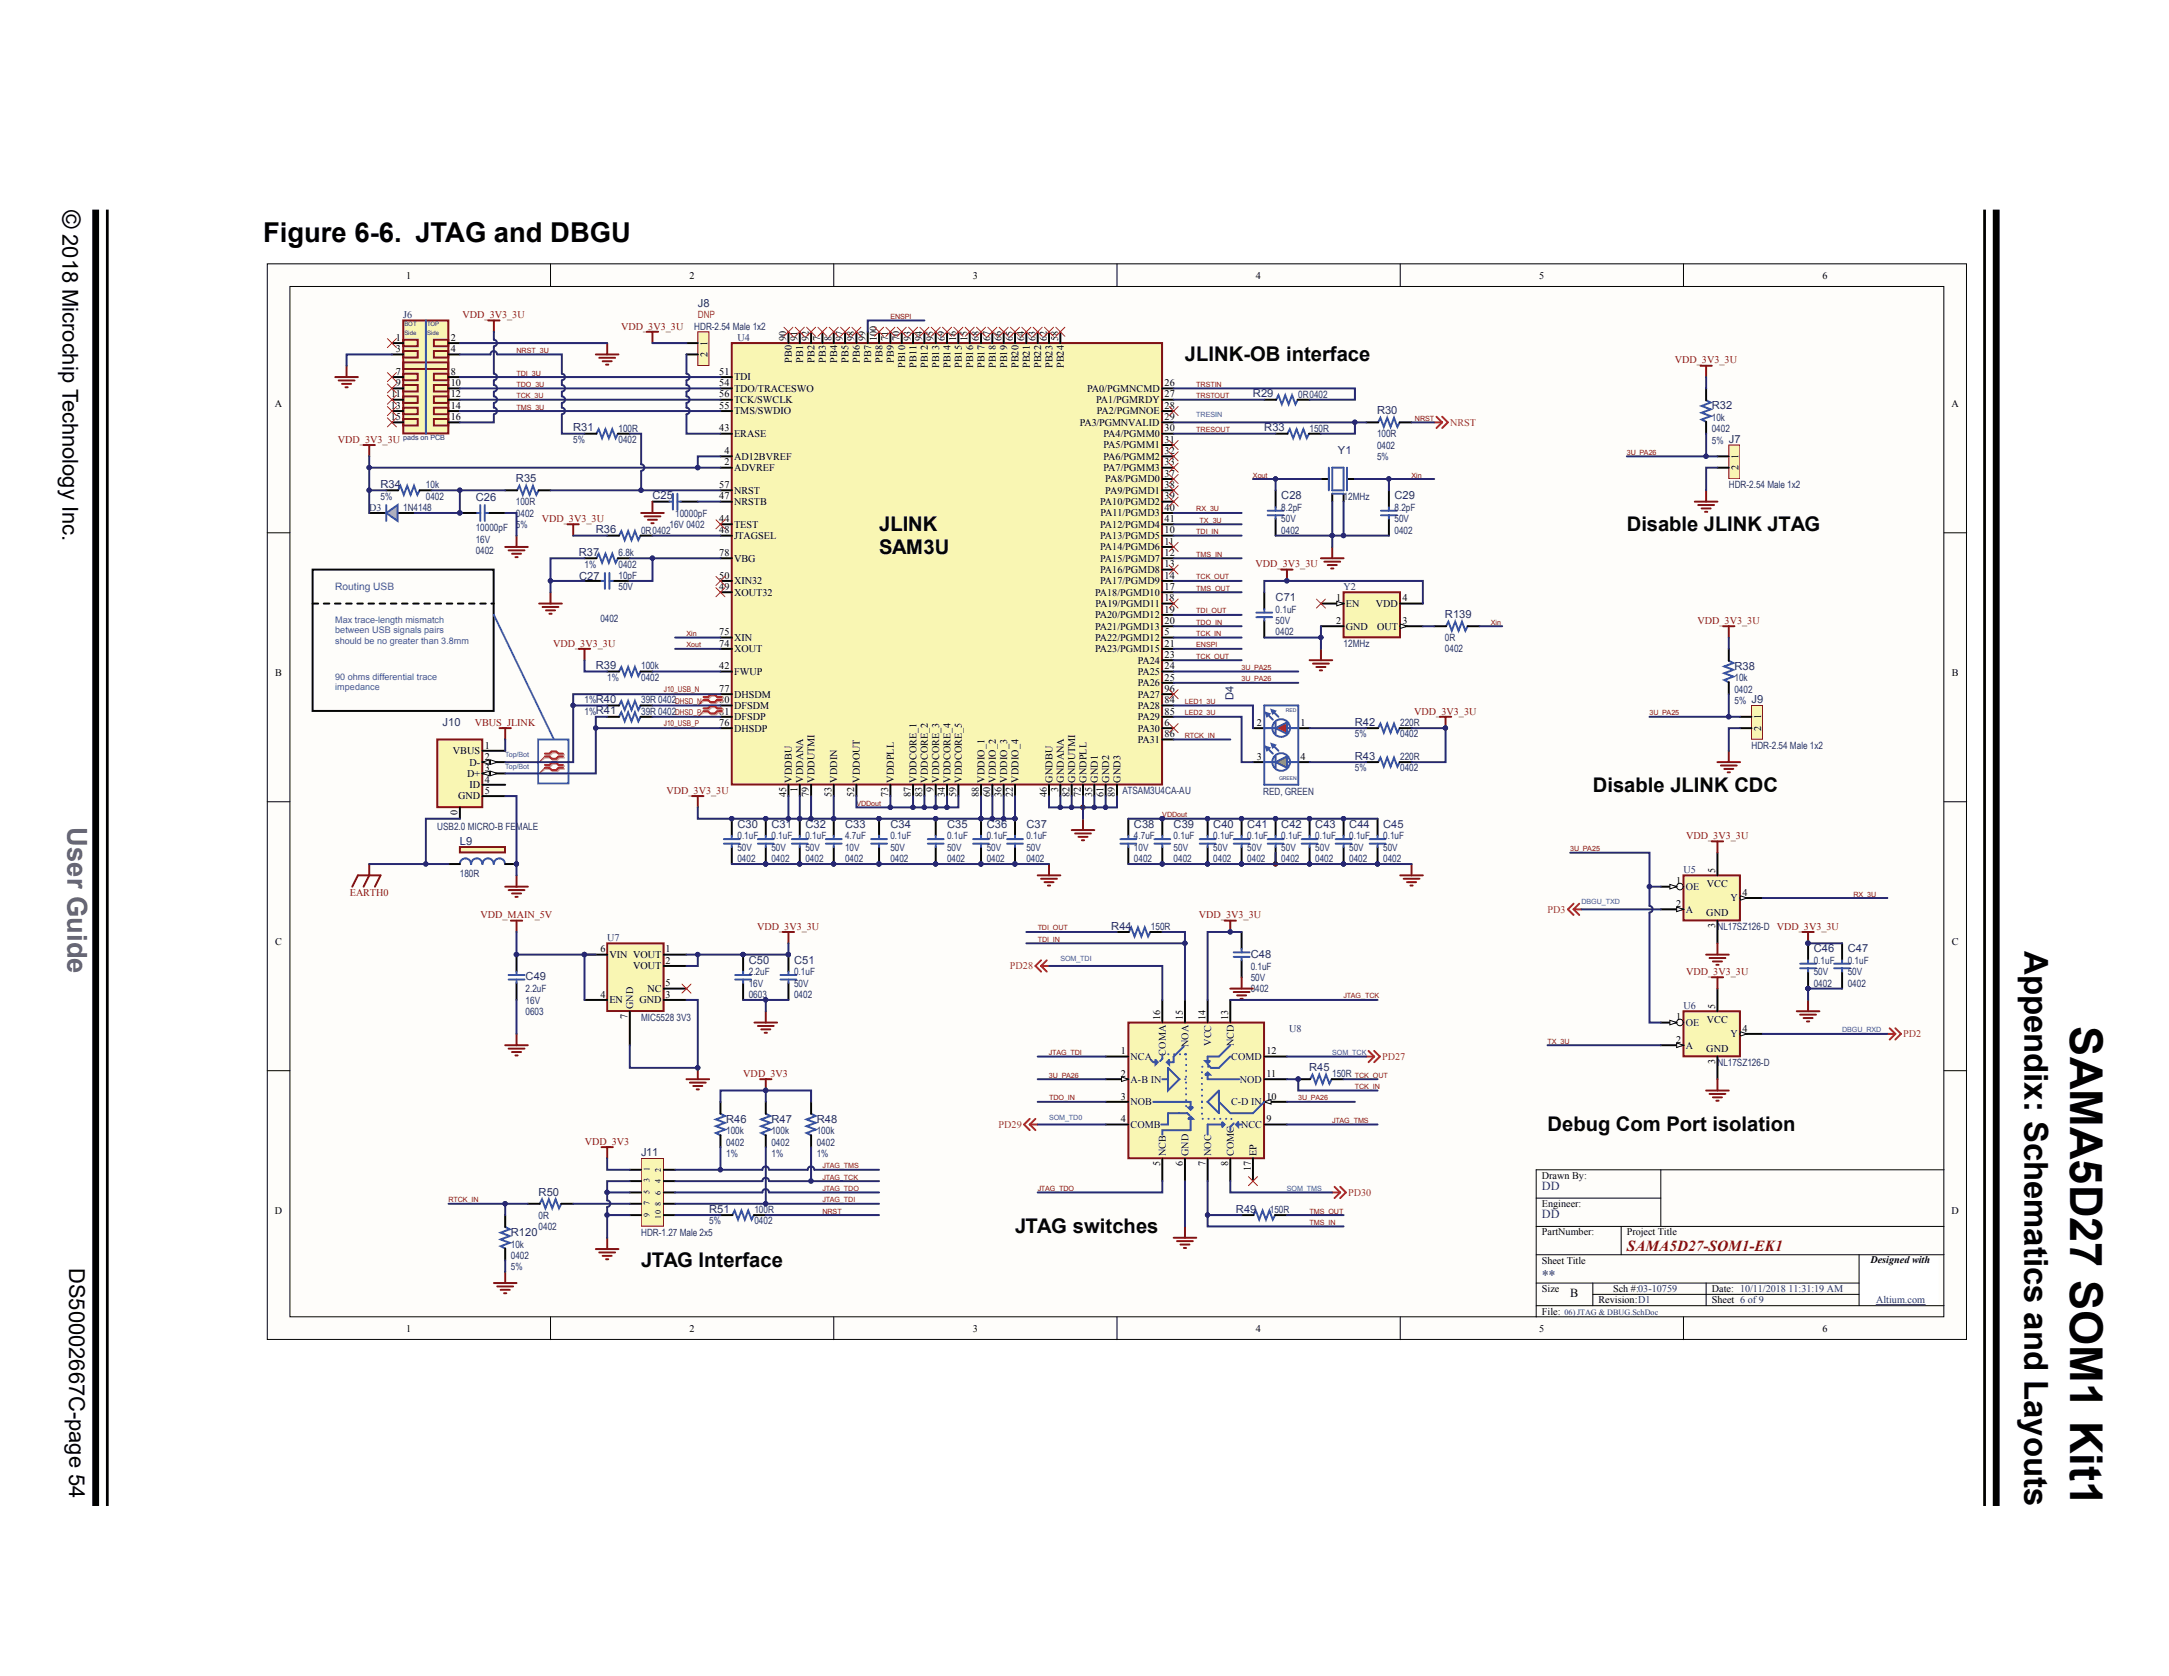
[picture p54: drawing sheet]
<svg xmlns="http://www.w3.org/2000/svg" width="279mm" height="216mm" viewBox="0 0 279 216" stroke-linecap="round" stroke-linejoin="round" font-family="sans-serif">
<defs><g id="words">
<text font-size="5.8" x="266.7" y="132.2" transform="rotate(90 266.7 132.2)">SAMA5D27 SOM1 Kit1</text>
<text font-size="4.2" x="260.8" y="122.5" transform="rotate(90 260.8 122.5)">Appendix: Schematics and Layouts</text>
<text font-size="3.5" x="33.9" y="31.1">Figure 6-6. JTAG and DBGU</text>
<text font-size="3.5" fill="#656565" x="8.7" y="106.6" transform="rotate(90 8.7 106.6)">User Guide</text>
<text font-size="3.2" x="8.1" y="27" transform="rotate(90 8.1 27)">©</text>
<g font-size="2.8">
<text x="8.1" y="30.2" transform="rotate(90 8.1 30.2)">2018 Microchip Technology Inc.</text>
<text x="8.9" y="163.3" transform="rotate(90 8.9 163.3)">DS50002667C-page 54</text>
</g>
<g font-size="2.6" fill="#040503">
<text x="152.6" y="46.6">JLINK-OB interface</text>
<text x="113.2" y="68.4">JLINK</text>
<text x="113.2" y="71.4">SAM3U</text>
<text x="209.6" y="68.4">Disable JLINK JTAG</text>
<text x="205.2" y="102">Disable JLINK CDC</text>
<text x="199.3" y="145.8">Debug Com Port isolation</text>
<text x="130.8" y="158.9">JTAG switches</text>
<text x="82.6" y="163.3">JTAG Interface</text>
</g>
<text font-size="2" fill="#7f1315" x="209.6" y="161.2">SAMA5D27-SOM1-EK1</text>
<text font-size="1.8" fill="#272873" x="198.6" y="164.9">**</text>
<g font-size="1.6" fill="#272873">
<text x="198.6" y="153.3">DD</text>
<text x="198.6" y="156.9">DD</text>
</g>
<text font-size="1.6" fill="#040503" x="202.3" y="167.1">B</text>
<g font-size="1.4" fill="#272873">
<text x="89.9" y="39.5">J8</text>
<text x="161.4" y="51.2">R29</text>
<text x="177.4" y="53.4">R30</text>
<text x="220.5" y="52.7">R32</text>
<text x="73.8" y="55.6">R31</text>
<text x="162.9" y="55.6">R33</text>
<text x="172.3" y="58.5">Y1</text>
<text x="49" y="62.8">R34</text>
<text x="61.3" y="64.6">C26</text>
<text x="66.5" y="62.1">R35</text>
<text x="84" y="64.3">C25</text>
<text x="165" y="64.3">C28</text>
<text x="179.6" y="64.3">C29</text>
<text x="74.6" y="71.6">R37</text>
<text x="76.8" y="68.7">R36</text>
<text x="74.6" y="74.7">C27</text>
<text x="164.3" y="77.4">C71</text>
<text x="186.1" y="79.6">R139</text>
<text x="76.8" y="86.2">R39</text>
<text x="223.4" y="86.3">R38</text>
<text x="57" y="93.5">J10</text>
<text x="158.9" y="90.2" transform="rotate(-90 158.9 90.2)">D4</text>
<text x="174.5" y="93.5">R42</text>
<text x="174.5" y="97.9">R43</text>
<text x="95" y="106.6">C30</text>
<text x="99.4" y="106.6">C31</text>
<text x="103.8" y="106.6">C32</text>
<text x="108.9" y="106.6">C33</text>
<text x="114.7" y="106.6">C34</text>
<text x="122" y="106.6">C35</text>
<text x="127.1" y="106.6">C36</text>
<text x="132.2" y="106.6">C37</text>
<text x="146.1" y="106.6">C38</text>
<text x="151.2" y="106.6">C39</text>
<text x="156.3" y="106.6">C40</text>
<text x="160.7" y="106.6">C41</text>
<text x="165" y="106.6">C42</text>
<text x="169.4" y="106.6">C43</text>
<text x="173.8" y="106.6">C44</text>
<text x="178.2" y="106.6">C45</text>
<text x="59.2" y="108.8">L9</text>
<text x="143.2" y="119.7">R44</text>
<text x="96.5" y="124.1">C50</text>
<text x="102.3" y="124.1">C51</text>
<text x="161.1" y="123.4">C48</text>
<text x="233.6" y="122.7">C46</text>
<text x="238" y="122.7">C47</text>
<text x="67.7" y="126.3">C49</text>
<text x="168.6" y="138">R45</text>
<text x="82.6" y="148.9">J11</text>
<text x="93.5" y="144.6">R46</text>
<text x="99.4" y="144.6">R47</text>
<text x="105.2" y="144.6">R48</text>
<text x="69.4" y="154">R50</text>
<text x="65.8" y="159.2">R120</text>
<text x="91.3" y="156.2">R51</text>
<text x="159.2" y="156.2">R49</text>
</g>
<g font-size="1.3" fill="#040503">
<text x="52.3" y="35.9">1</text>
<text x="88.8" y="35.9">2</text>
<text x="125.3" y="35.9">3</text>
<text x="161.8" y="35.9">4</text>
<text x="198.3" y="35.9">5</text>
<text x="234.8" y="35.9">6</text>
<text x="51" y="43.9">1</text>
<text x="51" y="45.4">3</text>
<text x="58.1" y="43.9">2</text>
<text x="58.1" y="45.4">4</text>
<text x="91.1" y="46" transform="rotate(-90 91.1 46)">2</text>
<text x="91.1" y="44.5" transform="rotate(-90 91.1 44.5)">1</text>
<text x="101.3" y="43.9" transform="rotate(-90 101.3 43.9)">90</text>
<text x="102" y="46.8" transform="rotate(-90 102 46.8)">PB0</text>
<text x="102.7" y="43.9" transform="rotate(-90 102.7 43.9)">91</text>
<text x="103.5" y="46.8" transform="rotate(-90 103.5 46.8)">PB1</text>
<text x="104.2" y="43.9" transform="rotate(-90 104.2 43.9)">92</text>
<text x="104.9" y="46.8" transform="rotate(-90 104.9 46.8)">PB2</text>
<text x="105.6" y="43.9" transform="rotate(-90 105.6 43.9)">7</text>
<text x="106.4" y="46.8" transform="rotate(-90 106.4 46.8)">PB3</text>
<text x="107.1" y="43.9" transform="rotate(-90 107.1 43.9)">8</text>
<text x="107.8" y="46.8" transform="rotate(-90 107.8 46.8)">PB4</text>
<text x="108.6" y="43.9" transform="rotate(-90 108.6 43.9)">97</text>
<text x="109.3" y="46.8" transform="rotate(-90 109.3 46.8)">PB5</text>
<text x="110" y="43.9" transform="rotate(-90 110 43.9)">98</text>
<text x="110.8" y="46.8" transform="rotate(-90 110.8 46.8)">PB6</text>
<text x="111.5" y="43.9" transform="rotate(-90 111.5 43.9)">99</text>
<text x="112.2" y="46.8" transform="rotate(-90 112.2 46.8)">PB7</text>
<text x="112.9" y="43.9" transform="rotate(-90 112.9 43.9)">100</text>
<text x="113.7" y="46.8" transform="rotate(-90 113.7 46.8)">PB8</text>
<text x="114.4" y="43.9" transform="rotate(-90 114.4 43.9)">71</text>
<text x="115.1" y="46.8" transform="rotate(-90 115.1 46.8)">PB9</text>
<text x="115.9" y="43.9" transform="rotate(-90 115.9 43.9)">70</text>
<text x="116.6" y="47.4" transform="rotate(-90 116.6 47.4)">PB10</text>
<text x="117.3" y="43.9" transform="rotate(-90 117.3 43.9)">93</text>
<text x="118.1" y="47.4" transform="rotate(-90 118.1 47.4)">PB11</text>
<text x="118.8" y="43.9" transform="rotate(-90 118.8 43.9)">94</text>
<text x="119.5" y="47.4" transform="rotate(-90 119.5 47.4)">PB12</text>
<text x="120.2" y="43.9" transform="rotate(-90 120.2 43.9)">95</text>
<text x="121" y="47.4" transform="rotate(-90 121 47.4)">PB13</text>
<text x="121.7" y="43.9" transform="rotate(-90 121.7 43.9)">69</text>
<text x="122.4" y="47.4" transform="rotate(-90 122.4 47.4)">PB14</text>
<text x="123.2" y="43.9" transform="rotate(-90 123.2 43.9)">16</text>
<text x="123.9" y="47.4" transform="rotate(-90 123.9 47.4)">PB15</text>
<text x="124.6" y="43.9" transform="rotate(-90 124.6 43.9)">15</text>
<text x="125.4" y="47.4" transform="rotate(-90 125.4 47.4)">PB16</text>
<text x="126.1" y="43.9" transform="rotate(-90 126.1 43.9)">68</text>
<text x="126.8" y="47.4" transform="rotate(-90 126.8 47.4)">PB17</text>
<text x="127.5" y="43.9" transform="rotate(-90 127.5 43.9)">67</text>
<text x="128.3" y="47.4" transform="rotate(-90 128.3 47.4)">PB18</text>
<text x="129" y="43.9" transform="rotate(-90 129 43.9)">66</text>
<text x="129.7" y="47.4" transform="rotate(-90 129.7 47.4)">PB19</text>
<text x="130.5" y="43.9" transform="rotate(-90 130.5 43.9)">65</text>
<text x="131.2" y="47.4" transform="rotate(-90 131.2 47.4)">PB20</text>
<text x="131.9" y="43.9" transform="rotate(-90 131.9 43.9)">64</text>
<text x="132.6" y="47.4" transform="rotate(-90 132.6 47.4)">PB21</text>
<text x="133.4" y="43.9" transform="rotate(-90 133.4 43.9)">63</text>
<text x="134.1" y="47.4" transform="rotate(-90 134.1 47.4)">PB22</text>
<text x="134.8" y="43.9" transform="rotate(-90 134.8 43.9)">62</text>
<text x="135.6" y="47.4" transform="rotate(-90 135.6 47.4)">PB23</text>
<text x="136.3" y="43.9" transform="rotate(-90 136.3 43.9)">58</text>
<text x="137" y="47.4" transform="rotate(-90 137 47.4)">PB24</text>
<text x="35.4" y="52.5">A</text>
<text x="50.3" y="52.7">13</text>
<text x="50.4" y="51.2">11</text>
<text x="51" y="48.3">7</text>
<text x="51" y="49.7">9</text>
<text x="58.1" y="48.3">8</text>
<text x="58.1" y="49.7">10</text>
<text x="58.1" y="51.2">12</text>
<text x="58.1" y="52.7">14</text>
<text x="92.7" y="48.3">51</text>
<text x="92.7" y="49.7">54</text>
<text x="92.7" y="52.7">55</text>
<text x="92.7" y="51.2">56</text>
<text x="94.6" y="49">TDI</text>
<text x="94.6" y="50.5">TDO/TRACESWO</text>
<text x="94.6" y="53.4">TMS/SWDIO</text>
<text x="94.6" y="51.9">TCK/SWCLK</text>
<text x="140" y="50.5">PA0/PGMNCMD</text>
<text x="141.2" y="51.9">PA1/PGMRDY</text>
<text x="141.3" y="53.4">PA2/PGMNOE</text>
<text x="150" y="51.2">27</text>
<text x="150" y="52.7">28</text>
<text x="150" y="49.7">26</text>
<text x="251.4" y="52.5">A</text>
<text x="50.3" y="54.1">15</text>
<text x="58.1" y="54.1">16</text>
<text x="92.7" y="55.6">43</text>
<text x="93.3" y="60">2</text>
<text x="93.3" y="58.5">4</text>
<text x="94.6" y="59.2">AD12BVREF</text>
<text x="94.6" y="56.3">ERASE</text>
<text x="139.1" y="54.8">PA3/PGMNVALID</text>
<text x="142.2" y="56.3">PA4/PGMM0</text>
<text x="142.2" y="57.8">PA5/PGMM1</text>
<text x="142.2" y="59.2">PA6/PGMM2</text>
<text x="150" y="54.1">29</text>
<text x="150" y="55.6">30</text>
<text x="150" y="57">31</text>
<text x="150" y="58.5">32</text>
<text x="150" y="60">33</text>
<text x="223.9" y="59.1" transform="rotate(-90 223.9 59.1)">1</text>
<text x="92.7" y="62.9">57</text>
<text x="92.7" y="64.3">47</text>
<text x="94.6" y="60.7">ADVREF</text>
<text x="94.6" y="63.6">NRST</text>
<text x="94.6" y="65.1">NRSTB</text>
<text x="141.7" y="65.1">PA10/PGMD2</text>
<text x="142.2" y="60.7">PA7/PGMM3</text>
<text x="142.4" y="62.1">PA8/PGMD0</text>
<text x="142.4" y="63.6">PA9/PGMD1</text>
<text x="150" y="64.3">39</text>
<text x="150" y="65.8">40</text>
<text x="150" y="61.4">37</text>
<text x="150" y="62.9">38</text>
<text x="223.9" y="60.6" transform="rotate(-90 223.9 60.6)">2</text>
<text x="92.7" y="67.2">44</text>
<text x="92.7" y="71.6">78</text>
<text x="92.7" y="68.7">48</text>
<text x="94.6" y="68">TEST</text>
<text x="94.6" y="69.4">JTAGSEL</text>
<text x="141.7" y="69.4">PA13/PGMD5</text>
<text x="141.7" y="68">PA12/PGMD4</text>
<text x="141.7" y="70.9">PA14/PGMD6</text>
<text x="141.8" y="66.5">PA11/PGMD3</text>
<text x="150" y="68.7">10</text>
<text x="150" y="71.6">12</text>
<text x="150" y="67.2">41</text>
<text x="150" y="70.2">11</text>
<text x="92.7" y="74.5">50</text>
<text x="92.7" y="76">49</text>
<text x="94.6" y="75.3">XIN32</text>
<text x="94.6" y="76.7">XOUT32</text>
<text x="94.6" y="72.4">VBG</text>
<text x="141.1" y="76.7">PA18/PGMD10</text>
<text x="141.7" y="72.4">PA15/PGMD7</text>
<text x="141.7" y="73.8">PA16/PGMD8</text>
<text x="141.7" y="75.3">PA17/PGMD9</text>
<text x="150" y="77.5">18</text>
<text x="150" y="76">17</text>
<text x="150" y="73.1">13</text>
<text x="150" y="74.5">14</text>
<text x="172.1" y="77.5">1</text>
<text x="180.7" y="77.5">4</text>
<text x="92.7" y="81.8">75</text>
<text x="92.7" y="83.3">74</text>
<text x="94.6" y="82.6">XIN</text>
<text x="141.1" y="82.6">PA22/PGMD12</text>
<text x="141.1" y="79.6">PA20/PGMD12</text>
<text x="141.1" y="81.1">PA21/PGMD13</text>
<text x="141.1" y="78.2">PA19/PGMD11</text>
<text x="150" y="81.8">5</text>
<text x="150" y="78.9">19</text>
<text x="150" y="80.4">20</text>
<text x="150" y="83.3">21</text>
<text x="172.1" y="80.4">2</text>
<text x="173.4" y="78.2">EN</text>
<text x="173.4" y="81.1">GND</text>
<text x="177.2" y="78.2">VDD</text>
<text x="177.4" y="81.1">OUT</text>
<text x="180.7" y="80.4">3</text>
<text x="35.4" y="87.1">B</text>
<text x="92.7" y="86.2">42</text>
<text x="92.7" y="89.1">77</text>
<text x="94.6" y="86.9">FWUP</text>
<text x="94.6" y="89.9">DHSDM</text>
<text x="94.6" y="84">XOUT</text>
<text x="141.1" y="84">PA23/PGMD15</text>
<text x="146.6" y="85.5">PA24</text>
<text x="146.6" y="86.9">PA25</text>
<text x="146.6" y="88.4">PA26</text>
<text x="146.6" y="89.9">PA27</text>
<text x="150" y="84.8">23</text>
<text x="150" y="86.2">24</text>
<text x="150" y="87.7">25</text>
<text x="150" y="89.1">96</text>
<text x="251.4" y="87.1">B</text>
<text x="92.7" y="90.6">80</text>
<text x="92.7" y="92">81</text>
<text x="92.7" y="93.5">76</text>
<text x="94.6" y="91.3">DFSDM</text>
<text x="94.6" y="92.8">DFSDP</text>
<text x="94.6" y="94.2">DHSDP</text>
<text x="146.6" y="94.2">PA30</text>
<text x="146.6" y="95.7">PA31</text>
<text x="146.6" y="92.8">PA29</text>
<text x="146.6" y="91.3">PA28</text>
<text x="150" y="93.5">6</text>
<text x="150" y="95">86</text>
<text x="150" y="92">85</text>
<text x="150" y="90.6">84</text>
<text x="161.9" y="93.5">2</text>
<text x="167.5" y="93.5">1</text>
<text x="226.9" y="94.1" transform="rotate(-90 226.9 94.1)">2</text>
<text x="226.9" y="92.7" transform="rotate(-90 226.9 92.7)">1</text>
<text x="58.3" y="97.2">VBUS</text>
<text x="60.2" y="100.1">D+</text>
<text x="60.5" y="101.5">ID</text>
<text x="60.5" y="98.6">D-</text>
<text x="62.4" y="100.8">4</text>
<text x="62.4" y="97.9">2</text>
<text x="62.4" y="99.3">3</text>
<text x="62.5" y="96.4">1</text>
<text x="102" y="100.8" transform="rotate(-90 102 100.8)">VDDBU</text>
<text x="103.5" y="100.8" transform="rotate(-90 103.5 100.8)">VDDANA</text>
<text x="104.9" y="100.8" transform="rotate(-90 104.9 100.8)">VDDUTMI</text>
<text x="107.8" y="100.8" transform="rotate(-90 107.8 100.8)">VDDIN</text>
<text x="110.8" y="100.8" transform="rotate(-90 110.8 100.8)">VDDOUT</text>
<text x="115.1" y="100.8" transform="rotate(-90 115.1 100.8)">VDDPLL</text>
<text x="118.1" y="100.8" transform="rotate(-90 118.1 100.8)">VDDCORE_1</text>
<text x="119.5" y="100.8" transform="rotate(-90 119.5 100.8)">VDDCORE_2</text>
<text x="121" y="100.8" transform="rotate(-90 121 100.8)">VDDCORE_3</text>
<text x="122.4" y="100.8" transform="rotate(-90 122.4 100.8)">VDDCORE_4</text>
<text x="123.9" y="100.8" transform="rotate(-90 123.9 100.8)">VDDCORE_5</text>
<text x="126.8" y="100.8" transform="rotate(-90 126.8 100.8)">VDDIO_1</text>
<text x="128.3" y="100.8" transform="rotate(-90 128.3 100.8)">VDDIO_2</text>
<text x="129.7" y="100.8" transform="rotate(-90 129.7 100.8)">VDDIO_3</text>
<text x="131.2" y="100.8" transform="rotate(-90 131.2 100.8)">VDDIO_4</text>
<text x="135.6" y="100.8" transform="rotate(-90 135.6 100.8)">GNDBU</text>
<text x="137" y="100.8" transform="rotate(-90 137 100.8)">GNDANA</text>
<text x="138.5" y="100.8" transform="rotate(-90 138.5 100.8)">GNDUTMI</text>
<text x="139.9" y="100.8" transform="rotate(-90 139.9 100.8)">GNDPLL</text>
<text x="141.4" y="100.8" transform="rotate(-90 141.4 100.8)">GND1</text>
<text x="142.9" y="100.8" transform="rotate(-90 142.9 100.8)">GND2</text>
<text x="144.3" y="100.8" transform="rotate(-90 144.3 100.8)">GND3</text>
<text x="161.9" y="97.9">3</text>
<text x="167.5" y="97.9">4</text>
<text x="58.9" y="105" transform="rotate(-90 58.9 105)">0</text>
<text x="59" y="103">GND</text>
<text x="62.5" y="102.3">5</text>
<text x="101.3" y="102.7" transform="rotate(-90 101.3 102.7)">45</text>
<text x="102.7" y="102" transform="rotate(-90 102.7 102)">1</text>
<text x="104.2" y="102.7" transform="rotate(-90 104.2 102.7)">79</text>
<text x="107.1" y="102.7" transform="rotate(-90 107.1 102.7)">53</text>
<text x="110" y="102.7" transform="rotate(-90 110 102.7)">52</text>
<text x="114.4" y="102.7" transform="rotate(-90 114.4 102.7)">73</text>
<text x="117.3" y="102.7" transform="rotate(-90 117.3 102.7)">87</text>
<text x="118.8" y="102.7" transform="rotate(-90 118.8 102.7)">83</text>
<text x="120.2" y="102" transform="rotate(-90 120.2 102)">9</text>
<text x="121.7" y="102.7" transform="rotate(-90 121.7 102.7)">34</text>
<text x="123.2" y="102.7" transform="rotate(-90 123.2 102.7)">59</text>
<text x="126.1" y="102.7" transform="rotate(-90 126.1 102.7)">88</text>
<text x="127.5" y="102.7" transform="rotate(-90 127.5 102.7)">60</text>
<text x="129" y="102.7" transform="rotate(-90 129 102.7)">36</text>
<text x="130.5" y="102.7" transform="rotate(-90 130.5 102.7)">22</text>
<text x="134.8" y="102.7" transform="rotate(-90 134.8 102.7)">46</text>
<text x="136.3" y="102" transform="rotate(-90 136.3 102)">3</text>
<text x="137.8" y="102.7" transform="rotate(-90 137.8 102.7)">82</text>
<text x="139.2" y="102.7" transform="rotate(-90 139.2 102.7)">72</text>
<text x="140.7" y="102.7" transform="rotate(-90 140.7 102.7)">35</text>
<text x="142.1" y="102.7" transform="rotate(-90 142.1 102.7)">61</text>
<text x="143.6" y="102.7" transform="rotate(-90 143.6 102.7)">89</text>
<text x="215.9" y="113.9">1</text>
<text x="220.9" y="112.5" transform="rotate(-90 220.9 112.5)">5</text>
<text x="215.9" y="116.8">2</text>
<text x="217.1" y="114.7">OE</text>
<text x="217.1" y="117.6">A</text>
<text x="219.8" y="118">GND</text>
<text x="219.9" y="114.2">VCC</text>
<text x="220.9" y="119.5" transform="rotate(-90 220.9 119.5)">3</text>
<text x="222.9" y="116.1">Y</text>
<text x="224.4" y="115.4">4</text>
<text x="35.4" y="121.8">C</text>
<text x="77.3" y="122.7">6</text>
<text x="78.5" y="123.4">VIN VOUT</text>
<text x="81.6" y="124.9">VOUT</text>
<text x="85.7" y="122.7">1</text>
<text x="85.7" y="124.1">2</text>
<text x="251.4" y="121.8">C</text>
<text x="77.3" y="128.5">4</text>
<text x="78.5" y="129.2">EN</text>
<text x="80.8" y="131.2" transform="rotate(-90 80.8 131.2)">7</text>
<text x="81.6" y="130" transform="rotate(-90 81.6 130)">GND</text>
<text x="82.4" y="129.2">GND</text>
<text x="83.4" y="127.8">NC</text>
<text x="85.7" y="127.1">5</text>
<text x="85.7" y="128.5">3</text>
<text x="149.4" y="131.4" transform="rotate(-90 149.4 131.4)">16</text>
<text x="152.4" y="131.4" transform="rotate(-90 152.4 131.4)">15</text>
<text x="155.3" y="131.4" transform="rotate(-90 155.3 131.4)">14</text>
<text x="158.2" y="131.4" transform="rotate(-90 158.2 131.4)">13</text>
<text x="215.9" y="131.4">1</text>
<text x="219.9" y="131.7">VCC</text>
<text x="220.9" y="130" transform="rotate(-90 220.9 130)">5</text>
<text x="144.4" y="135.8">1</text>
<text x="145.6" y="136.5">NCA</text>
<text x="150.2" y="136" transform="rotate(-90 150.2 136)">COMA</text>
<text x="153.1" y="134.9" transform="rotate(-90 153.1 134.9)">NOA</text>
<text x="156" y="134.7" transform="rotate(-90 156 134.7)">VCC</text>
<text x="158.6" y="136.5">COMD</text>
<text x="158.9" y="134.8" transform="rotate(-90 158.9 134.8)">NCD</text>
<text x="163.1" y="135.8">12</text>
<text x="215.9" y="134.4">2</text>
<text x="217.1" y="132.2">OE</text>
<text x="217.1" y="135.1">A</text>
<text x="219.8" y="135.5">GND</text>
<text x="220.9" y="137.1" transform="rotate(-90 220.9 137.1)">3</text>
<text x="222.9" y="133.6">Y</text>
<text x="224.4" y="132.9">4</text>
<text x="144.4" y="138.7">2</text>
<text x="144.4" y="141.6">3</text>
<text x="145.6" y="139.5">A-B IN</text>
<text x="145.6" y="142.4">NOB</text>
<text x="158.6" y="142.4">C-D IN</text>
<text x="159.7" y="139.5">NOD</text>
<text x="163.2" y="141.6">10</text>
<text x="163.2" y="138.7">11</text>
<text x="144.4" y="144.6">4</text>
<text x="145.6" y="145.3">COMB</text>
<text x="150.2" y="148.9" transform="rotate(-90 150.2 148.9)">NCB</text>
<text x="153.1" y="148.9" transform="rotate(-90 153.1 148.9)">GND</text>
<text x="156" y="148.9" transform="rotate(-90 156 148.9)">NOC</text>
<text x="158.9" y="148.9" transform="rotate(-90 158.9 148.9)">COMC</text>
<text x="159.9" y="145.3">NCC</text>
<text x="161.8" y="148.9" transform="rotate(-90 161.8 148.9)">EP</text>
<text x="163.2" y="144.6">9</text>
<text x="149.4" y="150.2" transform="rotate(-90 149.4 150.2)">5</text>
<text x="152.4" y="150.2" transform="rotate(-90 152.4 150.2)">6</text>
<text x="155.3" y="150.2" transform="rotate(-90 155.3 150.2)">7</text>
<text x="158.2" y="150.2" transform="rotate(-90 158.2 150.2)">8</text>
<text x="161.1" y="150.8" transform="rotate(-90 161.1 150.8)">17</text>
<text x="198.6" y="155.5">Engineer:</text>
<text x="198.6" y="151.9">Drawn By:</text>
<text x="35.4" y="156.4">D</text>
<text x="198.6" y="159.2">PartNumber:</text>
<text x="209.6" y="159.2">Project Title</text>
<text x="251.4" y="156.4">D</text>
<text x="198.6" y="162.8">Sheet Title</text>
<text x="198.6" y="166.4">Size</text>
<text x="205.9" y="167.9">Revision:D1</text>
<text x="207.8" y="166.4">Sch #:03-10759</text>
<text x="220.5" y="166.4">Date: 10/11/2018</text>
<text x="220.5" y="167.9">Sheet 6 of9</text>
<text x="240.9" y="162.7">Designed with</text>
<text x="52.3" y="171.6">1</text>
<text x="88.8" y="171.6">2</text>
<text x="125.3" y="171.6">3</text>
<text x="161.8" y="171.6">4</text>
<text x="198.3" y="171.6">5</text>
<text x="198.6" y="169.4">File:</text>
<text x="234.8" y="171.6">6</text>
</g>
<g font-size="1.3" fill="#272873">
<text x="51.9" y="41">J6</text>
<text x="89.4" y="42.5">HDR-2.54 Male 1x2</text>
<text x="95" y="43.9">U4</text>
<text x="167.2" y="51.2">0R0402</text>
<text x="73.8" y="57.1">5%</text>
<text x="79.7" y="55.6">100R</text>
<text x="79.7" y="57.1">0402</text>
<text x="168.7" y="55.6">150R</text>
<text x="177.4" y="56.3">100R</text>
<text x="177.4" y="57.8">0402</text>
<text x="177.4" y="59.2">5%</text>
<text x="220.5" y="54.2">10k</text>
<text x="220.5" y="55.7">0402</text>
<text x="220.5" y="57.1">5% J7</text>
<text x="47.6" y="65.8">D3</text>
<text x="49" y="64.4">5%</text>
<text x="51.9" y="65.8">1N4148</text>
<text x="54.9" y="62.9">10k</text>
<text x="54.9" y="64.4">0402</text>
<text x="66.5" y="65.1">100R</text>
<text x="165" y="65.8">8.2pF</text>
<text x="173.1" y="64.4">12MHz</text>
<text x="179.6" y="65.8">8.2pF</text>
<text x="222.7" y="62.9">HDR-2.54 Male 1x2</text>
<text x="61.3" y="68.4">10000pF</text>
<text x="61.3" y="69.9">16V</text>
<text x="61.3" y="71.4">0402</text>
<text x="66.5" y="66.5">0402</text>
<text x="66.5" y="68">5%</text>
<text x="79.7" y="71.6">6.8k</text>
<text x="82.6" y="68.7">0R0402</text>
<text x="86.2" y="68">16V 0402</text>
<text x="87" y="66.5">10000pF</text>
<text x="165" y="67.3">50V</text>
<text x="165" y="68.7">0402</text>
<text x="179.6" y="67.3">50V</text>
<text x="179.6" y="68.7">0402</text>
<text x="75.3" y="73.1">1%</text>
<text x="79.7" y="73.1">0402</text>
<text x="79.7" y="74.6">10pF</text>
<text x="79.7" y="76">50V</text>
<text x="173.1" y="76">Y2</text>
<text x="77.3" y="80.1">0402</text>
<text x="164.3" y="78.9">0.1uF</text>
<text x="164.3" y="80.4">50V</text>
<text x="164.3" y="81.9">0402</text>
<text x="173.1" y="83.3">12MHz</text>
<text x="186.1" y="82.6">0R</text>
<text x="78.2" y="87.7">1%</text>
<text x="82.6" y="86.2">100k</text>
<text x="82.6" y="87.7">0402</text>
<text x="186.1" y="84">0402</text>
<text x="223.4" y="87.8">10k</text>
<text x="223.4" y="89.2">0402</text>
<text x="75.3" y="90.6">1%R40</text>
<text x="75.3" y="92.1">1%R41</text>
<text x="82.6" y="90.6">39R 0402</text>
<text x="82.6" y="92.1">39R 0402</text>
<text x="174.5" y="95">5%</text>
<text x="180.4" y="93.5">220R</text>
<text x="180.4" y="95">0402</text>
<text x="223.4" y="90.7">5% J9</text>
<text x="174.5" y="99.4">5%</text>
<text x="180.4" y="97.9">220R</text>
<text x="180.4" y="99.4">0402</text>
<text x="225.6" y="96.4">HDR-2.54 Male 1x2</text>
<text x="56.3" y="107">USB2.0 MICRO-B FEMALE</text>
<text x="144.6" y="102.3">ATSAM3U4CA-AU</text>
<text x="162.7" y="102.4">RED, GREEN</text>
<text x="59.2" y="112.9">180R</text>
<text x="95" y="108.1">0.1uF</text>
<text x="95" y="109.6">50V</text>
<text x="95" y="111">0402</text>
<text x="99.4" y="108.1">0.1uF</text>
<text x="99.4" y="109.6">50V</text>
<text x="99.4" y="111">0402</text>
<text x="103.8" y="108.1">0.1uF</text>
<text x="103.8" y="109.6">50V</text>
<text x="103.8" y="111">0402</text>
<text x="108.9" y="108.1">4.7uF</text>
<text x="108.9" y="109.6">10V</text>
<text x="108.9" y="111">0402</text>
<text x="114.7" y="108.1">0.1uF</text>
<text x="114.7" y="109.6">50V</text>
<text x="114.7" y="111">0402</text>
<text x="122" y="108.1">0.1uF</text>
<text x="122" y="109.6">50V</text>
<text x="122" y="111">0402</text>
<text x="127.1" y="108.1">0.1uF</text>
<text x="127.1" y="109.6">50V</text>
<text x="127.1" y="111">0402</text>
<text x="132.2" y="108.1">0.1uF</text>
<text x="132.2" y="109.6">50V</text>
<text x="132.2" y="111">0402</text>
<text x="146.1" y="108.1">4.7uF</text>
<text x="146.1" y="109.6">10V</text>
<text x="146.1" y="111">0402</text>
<text x="151.2" y="108.1">0.1uF</text>
<text x="151.2" y="109.6">50V</text>
<text x="151.2" y="111">0402</text>
<text x="156.3" y="108.1">0.1uF</text>
<text x="156.3" y="109.6">50V</text>
<text x="156.3" y="111">0402</text>
<text x="160.7" y="108.1">0.1uF</text>
<text x="160.7" y="109.6">50V</text>
<text x="160.7" y="111">0402</text>
<text x="165" y="108.1">0.1uF</text>
<text x="165" y="109.6">50V</text>
<text x="165" y="111">0402</text>
<text x="169.4" y="108.1">0.1uF</text>
<text x="169.4" y="109.6">50V</text>
<text x="169.4" y="111">0402</text>
<text x="173.8" y="108.1">0.1uF</text>
<text x="173.8" y="109.6">50V</text>
<text x="173.8" y="111">0402</text>
<text x="178.2" y="108.1">0.1uF</text>
<text x="178.2" y="109.6">50V</text>
<text x="178.2" y="111">0402</text>
<text x="216.9" y="112.5">U5</text>
<text x="148.3" y="119.8">150R</text>
<text x="221.2" y="119.8">NL17SZ126-D</text>
<text x="78.2" y="121.2">U7</text>
<text x="96.5" y="125.6">2.2uF</text>
<text x="102.3" y="125.6">0.1uF</text>
<text x="161.1" y="124.9">0.1uF</text>
<text x="233.6" y="124.2">0.1uF</text>
<text x="233.6" y="125.6">50V</text>
<text x="238" y="124.2">0.1uF</text>
<text x="238" y="125.6">50V</text>
<text x="67.7" y="127.8">2.2uF</text>
<text x="67.7" y="129.3">16V</text>
<text x="67.7" y="130.7">0603</text>
<text x="82.6" y="131.5">MIC5528 3V3</text>
<text x="96.5" y="127.1">16V</text>
<text x="96.5" y="128.5">0603</text>
<text x="102.3" y="127.1">50V</text>
<text x="102.3" y="128.5">0402</text>
<text x="161.1" y="126.4">50V</text>
<text x="161.1" y="127.8">0402</text>
<text x="216.9" y="130">U6</text>
<text x="233.6" y="127.1">0402</text>
<text x="238" y="127.1">0402</text>
<text x="166.1" y="132.9">U8</text>
<text x="221.2" y="137.3">NL17SZ126-D</text>
<text x="171.6" y="138.8">150R</text>
<text x="93.5" y="146.1">100k</text>
<text x="93.5" y="147.6">0402</text>
<text x="93.5" y="149">1%</text>
<text x="99.4" y="146.1">100k</text>
<text x="99.4" y="147.6">0402</text>
<text x="99.4" y="149">1%</text>
<text x="105.2" y="146.1">100k</text>
<text x="105.2" y="147.6">0402</text>
<text x="105.2" y="149">1%</text>
<text x="65.8" y="160.7">10k</text>
<text x="69.4" y="157">0R</text>
<text x="69.4" y="158.4">0402</text>
<text x="82.6" y="159.2">HDR-1.27 Male 2x5</text>
<text x="91.3" y="157.7">5%</text>
<text x="97.2" y="156.3">100R</text>
<text x="97.2" y="157.7">0402</text>
<text x="163.6" y="156.3">150R</text>
<text x="65.8" y="162.2">0402</text>
<text x="65.8" y="163.6">5%</text>
<text x="230.4" y="166.4">11:31:19 AM</text>
<text x="241.7" y="167.9">Altium.com</text>
</g>
<g font-size="1.3" fill="#7f1315">
<text x="59.6" y="41">VDD_3V3_3U</text>
<text x="80" y="42.4">VDD_3V3_3U</text>
<text x="215.7" y="46.8">VDD_3V3_3U</text>
<text x="43.5" y="57">VDD_3V3_3U</text>
<text x="69.8" y="67.2">VDD_3V3_3U</text>
<text x="161.7" y="73.1">VDD_3V3_3U</text>
<text x="71.3" y="83.3">VDD_3V3_3U</text>
<text x="218.7" y="80.4">VDD_3V3_3U</text>
<text x="61.2" y="93.5">VBUS_JLINK</text>
<text x="182.2" y="92">VDD_3V3_3U</text>
<text x="85.8" y="102.3">VDD_3V3_3U</text>
<text x="217.2" y="108.1">VDD_3V3_3U</text>
<text x="45.1" y="115.4">EARTH0</text>
<text x="61.9" y="118.3">VDD_MAIN_5V</text>
<text x="97.5" y="119.8">VDD_3V3_3U</text>
<text x="154.4" y="118.3">VDD_3V3_3U</text>
<text x="228.9" y="119.8">VDD_3V3_3U</text>
<text x="217.2" y="125.6">VDD_3V3_3U</text>
<text x="95.7" y="138.7">VDD_3V3</text>
<text x="75.3" y="147.5">VDD_3V3</text>
</g>
<g font-size="1.3" fill="#ee1f23">
<text x="89.9" y="41">DNP</text>
<text x="186.8" y="54.8">NRST</text>
<text x="199.3" y="117.6">PD3</text>
<text x="130.1" y="124.9">PD28</text>
<text x="178" y="136.5">PD27</text>
<text x="245.2" y="133.6">PD2</text>
<text x="128.6" y="145.3">PD29</text>
<text x="173.7" y="154">PD30</text>
</g>
<text font-size="1.3" fill="#3853a3" x="43.2" y="76">Routing USB</text>
<g font-size="1.2" fill="#3853a3">
<text x="43.2" y="80.3">Max trace-length mismatch</text>
<text x="43.2" y="81.6">between USB signals pairs</text>
<text x="43.2" y="82.9">should be no greater than 3.8mm</text>
<text x="43.2" y="87.6">90 ohms differential trace</text>
<text x="43.2" y="88.9">impedance</text>
</g>
<g font-size="1" fill="#7f1315">
<text x="85.5" y="89.2">J10_USB_N</text>
<text x="85.5" y="93.6">J10_USB_P</text>
<text x="87" y="92.1">DHSD_P</text>
<text x="87" y="90.7">DHSD_N</text>
</g>
<g font-size="1" fill="#040503">
<text x="83.7" y="155.3" transform="rotate(-90 83.7 155.3)">7</text>
<text x="83.7" y="153.8" transform="rotate(-90 83.7 153.8)">5</text>
<text x="83.7" y="152.3" transform="rotate(-90 83.7 152.3)">3</text>
<text x="83.7" y="150.8" transform="rotate(-90 83.7 150.8)">1</text>
<text x="85.1" y="155.4" transform="rotate(-90 85.1 155.4)">8</text>
<text x="85.1" y="153.9" transform="rotate(-90 85.1 153.9)">6</text>
<text x="85.1" y="152.4" transform="rotate(-90 85.1 152.4)">4</text>
<text x="85.1" y="151" transform="rotate(-90 85.1 151)">2</text>
<text x="83.7" y="156.7" transform="rotate(-90 83.7 156.7)">9</text>
<text x="85.1" y="157" transform="rotate(-90 85.1 157)">10</text>
</g>
<text font-size="1" fill="#272873" x="201.5" y="169.4">06) JTAG &amp; DBUG.SchDoc</text>
<g font-size=".9" fill="#7f1315">
<text x="114.7" y="41.1">ENSPI</text>
<text x="66.5" y="45.5">NRST_3U</text>
<text x="66.5" y="51.3">TCK_3U</text>
<text x="66.5" y="52.8">TMS_3U</text>
<text x="66.5" y="49.8">TDO_3U</text>
<text x="66.5" y="48.4">TDI_3U</text>
<text x="154.1" y="49.8">TRSTIN</text>
<text x="154.1" y="51.3">TRSTOUT</text>
<text x="154.1" y="55.7">TRESOUT</text>
<text x="182.3" y="54.2">NRST</text>
<text x="209.6" y="58.6">3U_PA26</text>
<text x="154.1" y="65.9">RX_3U</text>
<text x="161.4" y="61.5">Xout</text>
<text x="181.8" y="61.5">Xin</text>
<text x="154.1" y="68.8">TDI_IN</text>
<text x="154.1" y="71.7">TMS_IN</text>
<text x="154.5" y="67.3">TX_3U</text>
<text x="154.1" y="74.6">TCK_OUT</text>
<text x="154.1" y="76.1">TMS_OUT</text>
<text x="88.4" y="81.9">Xin</text>
<text x="88.4" y="83.4">Xout</text>
<text x="154.1" y="81.9">TCK_IN</text>
<text x="154.1" y="80.5">TDO_IN</text>
<text x="154.1" y="79">TDI_OUT</text>
<text x="154.1" y="83.4">ENSPI</text>
<text x="192" y="80.5">Xin</text>
<text x="154.1" y="84.9">TCK_OUT</text>
<text x="159.9" y="87.8">3U_PA26</text>
<text x="159.9" y="86.3">3U_PA25</text>
<text x="152.6" y="90.7">LED1_3U</text>
<text x="152.6" y="92.1">LED2_3U</text>
<text x="152.6" y="95.1">RTCK_IN</text>
<text x="212.5" y="92.1">3U_PA25</text>
<text x="110.3" y="103.8">VDDout</text>
<text x="149.7" y="105.3">VDDout</text>
<text x="202.3" y="109.7">3U_PA25</text>
<text x="133.7" y="119.9">TDI_OUT</text>
<text x="238.7" y="115.5">RX_3U</text>
<text x="133.7" y="121.3">TDI_IN</text>
<text x="173.1" y="128.6">JTAG_TCK</text>
<text x="135.1" y="135.9">JTAG_TDI</text>
<text x="199.3" y="134.5">TX_3U</text>
<text x="135.1" y="138.8">3U_PA26</text>
<text x="135.1" y="141.7">TDO_IN</text>
<text x="167.2" y="141.7">3U_PA26</text>
<text x="174.5" y="138.8">TCK_OUT</text>
<text x="174.5" y="140.3">TCK_IN</text>
<text x="171.6" y="144.7">JTAG_TMS</text>
<text x="57.8" y="154.9">RTCK_IN</text>
<text x="105.9" y="152">JTAG_TCK</text>
<text x="105.9" y="154.9">JTAG_TDI</text>
<text x="105.9" y="153.4">JTAG_TDO</text>
<text x="105.9" y="150.5">JTAG_TMS</text>
<text x="133.7" y="153.4">JTAG_TDO</text>
<text x="105.9" y="156.3">NRST</text>
<text x="168.7" y="156.3">TMS_OUT</text>
<text x="168.7" y="157.8">TMS_IN</text>
</g>
<g font-size=".9" fill="#3853a3">
<text x="154.1" y="53.8">TRESIN</text>
<text x="65.1" y="97.5">Top/Bot</text>
<text x="65.1" y="99">Top/Bot</text>
<text x="203.7" y="116.5">DBGU_TXD</text>
<text x="136.6" y="123.8">SOM_TDI</text>
<text x="171.6" y="135.9">SOM_TCK</text>
<text x="237.3" y="133">DBGU_RXD</text>
<text x="135.1" y="144.2">SOM_TD0</text>
<text x="165.8" y="153.4">SOM_TMS</text>
</g>
<text font-size=".9" fill="#272873" x="51.9" y="56.7">pads on PCB</text>
<g font-size=".8" fill="#272873">
<text x="52.1" y="42">BOT</text>
<text x="55" y="42">TOP</text>
<text x="52.1" y="43.2">Side</text>
<text x="55" y="43.2">Side</text>
</g>
<g font-size=".7" fill="#272873">
<text x="165.6" y="91.8">RED</text>
<text x="164.8" y="100.5">GREEN</text>
</g>
</g></defs>
<!-- layer: Page 6 -->
<g fill="#fefdfa" stroke="#040503" stroke-width=".13">
<path d="M34.4 34h218.9v138.5h-218.9z"/>
<path d="M37.3 36.9h213.1v132.7h-213.1z"/>
</g>
<g fill="none" stroke="#040503" stroke-width=".13">
<path d="M70.9 34v2.9M107.4 34v2.9M143.9 34v2.9M180.4 34v2.9M216.9 34v2.9M34.4 68.6h2.9M250.4 68.6h2.9M34.4 103.3h2.9M250.4 103.3h2.9M34.4 137.9h2.9M250.4 137.9h2.9M197.9 154.3h16"/>
<path d="M197.9 158h52.5M208.8 158v3.6M213.9 150.7v7.3M250.4 150.7h-52.5v19M70.9 169.7v2.9M107.4 169.7v2.9M143.9 169.7v2.9M180.4 169.7v2.9M197.9 168.2h52.5M197.9 161.6h52.5M197.9 165.3h41.6M205.2 165.3v2.9"/>
<path d="M205.2 166.7h34.3M216.9 169.7v2.9M219.8 165.3v2.9M239.5 161.6v6.6"/>
</g>
<g fill="#272873" stroke="#272873" stroke-width=".13">
<circle cx="139.5" cy="104" r=".28"/>
<circle cx="164.3" cy="111.3" r=".28"/>
<circle cx="149.7" cy="105.5" r=".28"/>
<circle cx="113.2" cy="105.5" r=".28"/>
<circle cx="113.2" cy="111.3" r=".28"/>
</g>
<path d="M239.5 161.8h10.2v6.4h-10.2z" fill="#fff" stroke="#fff" stroke-width=".13"/>
<path d="M241.7 168.1h6.3" fill="none" stroke="#272873" stroke-width=".13"/>
<g fill="#7f1315" stroke="#7f1315" stroke-width=".13">
<circle cx="139.5" cy="104" r=".28"/>
<circle cx="164.3" cy="111.3" r=".28"/>
</g>
<g fill="none" stroke="#3853a3" stroke-width=".25">
<path d="M219.8 51.6l.6 .3-1.2 .4 1.2 .4-1.2 .5 1.2 .4-1.2 .4 .6 .3M49.8 65.1v2M86.2 64.6h.5M86.7 63.6v2M87.3 64.6h.4M87.3 63.6v2M79.7 90.9l.3-.6 .5 1.2 .4-1.2 .4 1.2 .5-1.2 .4 1.2 .3-.6M112.2 108.1h2.1M112.2 108.7h2.1M113.2 107.7v.4M113.2 108.7v.4M236.3 124.1h2"/>
<path d="M236.3 124.7h2M237.3 123.7v.4M237.3 124.7v.5M104.5 143.5l.6 .3-1.2 .4 1.2 .4-1.2 .5 1.2 .4-1.2 .5 .6 .2"/>
</g>
<g fill="none" stroke="#040503" stroke-width=".25">
<path d="M219.8 50v1.6M219.8 54.3v1.6M47.6 66.1h2.2M51.2 66.1h2.2M84 64.6h2.2M87.7 64.6h2.2M78.2 90.9h1.5M82.5 90.9h1.5M113.2 105.5v2.2M113.2 109.1v2.2M237.3 121.5v2.2M237.3 125.2v2.2"/>
<path d="M104.5 141.9v1.6M104.5 146.2v1.6"/>
</g>
<path d="M49.8 66.1l1.4-1v2z" fill="#b0afc5"/>
<g fill="none" stroke="#3853a3" stroke-width=".25">
<path d="M49.8 66.1l1.4-1v2zM171.2 60.2v3M171.6 60.2h1.5v3h-1.5zM171.6 63.6h1.5M173.5 60.2v3M79.7 86.5l.3-.6 .5 1.2 .4-1.2 .4 1.2 .5-1.2 .4 1.2 .3-.6M79.7 92.3l.3-.5 .5 1.1 .4-1.1 .4 1.1 .5-1.1 .4 1.1 .3-.6M186.3 80.7l.3-.6 .4 1.2 .4-1.2 .5 1.2 .4-1.2 .5 1.2 .3-.6M97.6 108.1h2.1M97.6 108.7h2.1M98.6 107.7v.4M98.6 108.7v.4"/>
<path d="M106.4 108.1h2M106.4 108.7h2M107.4 107.7v.4M107.4 108.7v.4M65.5 125.6h2.1M65.5 126.2h2.1M66.5 125.2v.4M66.5 126.2v.4"/>
</g>
<g fill="none" stroke="#040503" stroke-width=".25">
<path d="M170.2 61.7h1M171.6 63.6v1M173.1 63.6v1M173.5 61.7h1M78.2 86.5h1.5M78.2 92.3h1.5M82.5 86.5h1.5M82.5 92.3h1.5M184.7 80.7h1.6M189.1 80.7h1.5M224.2 92.3h1.4M98.6 105.5v2.2"/>
<path d="M98.6 109.1v2.2M107.4 105.5v2.2M107.4 109.1v2.2M66.5 123v2.2M66.5 126.6v2.2"/>
</g>
<g fill="#272873" stroke="#272873" stroke-width=".13">
<circle cx="107.4" cy="105.5" r=".28"/>
<circle cx="107.4" cy="111.3" r=".28"/>
<circle cx="66.5" cy="123" r=".28"/>
<circle cx="98.6" cy="105.5" r=".28"/>
<circle cx="98.6" cy="111.3" r=".28"/>
</g>
<path d="M225.6 90.9h1.4v4.3h-1.4z" fill="#f9f6b3"/>
<path d="M225.6 90.9h1.4v4.3h-1.4z" fill="none" stroke="#7f1315" stroke-width=".13"/>
<path d="M75.3 71.9h1.5M79.6 71.9h1.5M162.9 76.3v2.2M162.9 79.9v2.2M224.2 93.8h1.4" fill="none" stroke="#040503" stroke-width=".25"/>
<path d="M76.8 71.9l.3-.6 .5 1.2 .4-1.2 .4 1.2 .5-1.2 .4 1.2 .3-.6M161.8 78.9h2.1M161.8 79.5h2.1M162.9 78.5v.4M162.9 79.5v.4" fill="none" stroke="#3853a3" stroke-width=".25"/>
<path d="M56.3 95.3h5.8v8.7h-5.8z" fill="#f9f6b3"/>
<path d="M56.3 95.3h5.8v8.7h-5.8z" fill="none" stroke="#7f1315" stroke-width=".25"/>
<path d="M62.2 96.7h2.9M62.2 98.2h2.9M62.2 101.1h2.9M62.2 102.6h2.9" fill="none" stroke="#040503" stroke-width=".25"/>
<path d="M62.2 98.2l.8-.3v.6z" fill="#fefdfa"/>
<path d="M62.2 98.2l.8-.3v.6z" fill="none" stroke="#040503" stroke-width=".13"/>
<path d="M63.2 97.9l.9 .3-.9 .3z" fill="#fefdfa"/>
<path d="M63.2 97.9l.9 .3-.9 .3z" fill="none" stroke="#040503" stroke-width=".13"/>
<path d="M62.2 99.6h2.9" fill="none" stroke="#040503" stroke-width=".25"/>
<path d="M62.2 99.6l.8-.3v.6z" fill="#fefdfa"/>
<path d="M62.2 99.6l.8-.3v.6z" fill="none" stroke="#040503" stroke-width=".13"/>
<path d="M63.2 99.3l.9 .3-.9 .3z" fill="#fefdfa"/>
<path d="M63.2 99.3l.9 .3-.9 .3z" fill="none" stroke="#040503" stroke-width=".13"/>
<g fill="none" stroke="#040503" stroke-width=".25">
<path d="M164.3 55.9h1.5M168.6 55.9h1.6M49.8 63.2h1.5M54.1 63.2h1.5M59.2 66.1h2.2M62.9 66.1h2.2M75.3 74.8h2.2M78.9 74.8h2.2M176 98.2h1.5M180.3 98.2h1.5M59.2 104v1.5M155.6 105.5v2.2"/>
<path d="M155.6 109.1v2.2M159.9 105.5v2.2M159.9 109.1v2.2M213.9 114.2h3M167.2 139h1.6M171.5 139h1.6M92.8 141.9v1.6M92.8 146.2v1.6M92.8 156.5h1.5M97.1 156.5h1.5M98.6 141.9v1.6M98.6 146.2v1.6"/>
</g>
<g fill="none" stroke="#3853a3" stroke-width=".25">
<path d="M165.8 55.9l.3-.6 .5 1.2 .4-1.2 .5 1.2 .4-1.2 .4 1.2 .3-.6M51.3 63.2l.3-.6 .4 1.1 .5-1.1 .4 1.1 .4-1.1 .5 1.1 .3-.5M61.4 66.1h.5M61.9 65.1v2M62.5 65.1v2M62.5 66.1h.4M77.5 74.8h.4M77.9 73.8v2.1M78.5 73.8v2.1M78.5 74.8h.4M177.5 98.2l.3-.6 .5 1.2 .4-1.2 .4 1.2 .5-1.2 .4 1.2 .3-.6M154.5 108.1h2.1"/>
<path d="M154.5 108.7h2.1M155.6 107.7v.4M155.6 108.7v.4M158.9 108.1h2.1M158.9 108.7h2.1M159.9 107.7v.4M159.9 108.7v.4M168.8 139l.3-.6 .4 1.2 .4-1.2 .5 1.2 .4-1.2 .4 1.2 .3-.6M92.8 143.5l.6 .3-1.2 .4 1.2 .4-1.2 .5 1.2 .4-1.2 .5 .6 .2M94.3 156.5l.3-.6 .5 1.2 .4-1.2 .4 1.2 .5-1.2 .4 1.2 .3-.6M98.6 143.5l.6 .3-1.1 .4 1.1 .4-1.1 .5 1.1 .4-1.1 .5 .5 .2"/>
</g>
<g fill="#272873" stroke="#272873" stroke-width=".13">
<circle cx="155.5" cy="105.5" r=".28"/>
<circle cx="155.5" cy="111.3" r=".28"/>
<circle cx="167.2" cy="139" r=".28"/>
<circle cx="159.9" cy="105.5" r=".28"/>
<circle cx="159.9" cy="111.3" r=".28"/>
<circle cx="59.2" cy="66.1" r=".28"/>
</g>
<circle cx="216.4" cy="114.2" r=".42" fill="#fefdfa" stroke="#040503" stroke-width=".13"/>
<path d="M215.1 113.9l.9 .3-.9 .3z" fill="#fefdfa"/>
<path d="M215.1 113.9l.9 .3-.9 .3z" fill="none" stroke="#040503" stroke-width=".13"/>
<path d="M213.9 117.1h3" fill="none" stroke="#040503" stroke-width=".25"/>
<path d="M216 116.8l.9 .3-.9 .3z" fill="#fefdfa"/>
<path d="M216 116.8l.9 .3-.9 .3z" fill="none" stroke="#040503" stroke-width=".13"/>
<path d="M224.2 115.7h2.9" fill="none" stroke="#040503" stroke-width=".25"/>
<path d="M224.2 115.4l.8 .3-.8 .3z" fill="#fefdfa"/>
<path d="M224.2 115.4l.8 .3-.8 .3z" fill="none" stroke="#040503" stroke-width=".13"/>
<path d="M216.9 112.8h7.2v5.8h-7.2z" fill="#f9f6b3"/>
<path d="M216.9 112.8h7.2v5.8h-7.2z" fill="none" stroke="#7f1315" stroke-width=".25"/>
<path d="M88.4 44.2h1.5M221.2 109.8v3M221.2 118.6v2.9" fill="none" stroke="#040503" stroke-width=".25"/>
<path d="M89.9 42.7h1.4v4.4h-1.4z" fill="#f9f6b3"/>
<path d="M89.9 42.7h1.4v4.4h-1.4z" fill="none" stroke="#7f1315" stroke-width=".13"/>
<path d="M88.4 45.7h1.5M177.5 105.5v2.2M177.5 109.1v2.2" fill="none" stroke="#040503" stroke-width=".25"/>
<circle cx="177.4" cy="111.3" r=".28" fill="#272873" stroke="#272873" stroke-width=".13"/>
<path d="M176.4 108.1h2.1M176.4 108.7h2.1M177.5 107.7v.4M177.5 108.7v.4" fill="none" stroke="#3853a3" stroke-width=".25"/>
<path d="M94.3 44.2h55.4v56.9h-55.4z" fill="#f9f6b3"/>
<path d="M94.3 44.2h55.4v56.9h-55.4z" fill="none" stroke="#7f1315" stroke-width=".25"/>
<g fill="none" stroke="#040503" stroke-width=".25">
<path d="M92.8 58.8h1.5M92.8 50h1.5M92.8 51.5h1.5M92.8 53h1.5M92.8 55.9h1.5M92.8 48.6h1.5M101.6 42.7v1.5M103 42.7v1.5M104.5 42.7v1.5M105.9 42.7v1.5M107.4 42.7v1.5M108.9 42.7v1.5"/>
<path d="M110.3 42.7v1.5M111.8 42.7v1.5M113.2 42.7v1.5M114.7 42.7v1.5M116.2 42.7v1.5M117.6 42.7v1.5M119.1 42.7v1.5M120.5 42.7v1.5M122 42.7v1.5M123.5 42.7v1.5M124.9 42.7v1.5M126.4 42.7v1.5"/>
<path d="M127.8 42.7v1.5M129.3 42.7v1.5M130.8 42.7v1.5M132.2 42.7v1.5M133.7 42.7v1.5M135.1 42.7v1.5M136.6 42.7v1.5M149.7 58.8h1.5M149.7 50h1.5M149.7 51.5h1.5M149.7 53h1.5M149.7 54.4h1.5"/>
<path d="M149.7 55.9h1.5M149.7 57.3h1.5M92.8 60.2h1.5M92.8 69h1.5M92.8 71.9h1.5M92.8 74.8h1.5M92.8 76.3h1.5M92.8 63.2h1.5M92.8 67.5h1.5M92.8 64.6h1.5M149.7 60.2h1.5M149.7 69h1.5"/>
<path d="M149.7 71.9h1.5M149.7 73.4h1.5M149.7 74.8h1.5M149.7 76.3h1.5M149.7 77.8h1.5M149.7 79.2h1.5M149.7 63.2h1.5M149.7 67.5h1.5M149.7 61.7h1.5M149.7 70.5h1.5M149.7 64.6h1.5M149.7 66.1h1.5"/>
<path d="M92.8 82.1h1.5M92.8 93.8h1.5M92.8 83.6h1.5M92.8 86.5h1.5M92.8 90.9h1.5M92.8 92.3h1.5M92.8 89.4h1.5M149.7 82.1h1.5M149.7 93.8h1.5M149.7 80.7h1.5M149.7 83.6h1.5M149.7 85h1.5"/>
<path d="M149.7 86.5h1.5M149.7 88h1.5M149.7 90.9h1.5M149.7 95.3h1.5M149.7 92.3h1.5M149.7 89.4h1.5M161.4 93.8h1.5M161.4 98.2h1.5M167.2 93.8h1.5M167.2 98.2h1.5M101.6 101.1v1.5M103 101.1v1.5"/>
<path d="M104.5 101.1v1.5M107.4 101.1v1.5M110.3 101.1v1.5M114.7 101.1v1.5M117.6 101.1v1.5M119.1 101.1v1.5M120.5 101.1v1.5M122 101.1v1.5M123.5 101.1v1.5M126.4 101.1v1.5M127.8 101.1v1.5M129.3 101.1v1.5"/>
<path d="M130.8 101.1v1.5M135.1 101.1v1.5M136.6 101.1v1.5M138 101.1v1.5M139.5 101.1v1.5M141 101.1v1.5M142.4 101.1v1.5M143.9 101.1v1.5M149.7 105.5v2.2M149.7 109.1v2.2"/>
</g>
<g fill="#272873" stroke="#272873" stroke-width=".13">
<circle cx="149.7" cy="105.5" r=".28"/>
<circle cx="149.7" cy="111.3" r=".28"/>
</g>
<path d="M163.2 96.4l.8 .7M164 96l.7 .7M148.7 108.1h2M148.7 108.7h2M149.7 107.7v.4M149.7 108.7v.4" fill="none" stroke="#3853a3" stroke-width=".25"/>
<path d="M163.1 96.2l.4 .2-.3 .2z" fill="#c0bfbf"/>
<path d="M163.1 96.2l.4 .2-.3 .2z" fill="none" stroke="#3853a3" stroke-width=".25"/>
<path d="M163.8 95.8l.4 .2-.2 .3z" fill="#c0bfbf"/>
<path d="M163.8 95.8l.4 .2-.2 .3zM164.3 97.4v1.5" fill="none" stroke="#3853a3" stroke-width=".25"/>
<path d="M164.3 98.2l1.5-.8v1.5z" fill="#69bd45"/>
<g fill="none" stroke="#3853a3" stroke-width=".25">
<path d="M162.9 90.9h4.3v10.2h-4.3zM162.9 98.2h1.4M163.2 92l.8 .7M164 91.6l.7 .7M164.3 98.2l1.5-.8v1.5zM165.8 98.2h1.4"/>
<circle cx="165" cy="98.2" r="1.14"/>
</g>
<path d="M163.1 91.8l.4 .2-.3 .3z" fill="#c0bfbf"/>
<path d="M163.1 91.8l.4 .2-.3 .3z" fill="none" stroke="#3853a3" stroke-width=".25"/>
<path d="M163.8 91.5l.4 .1-.2 .3z" fill="#c0bfbf"/>
<path d="M163.8 91.5l.4 .1-.2 .3zM164.3 93.1v1.4" fill="none" stroke="#3853a3" stroke-width=".25"/>
<path d="M164.3 93.8l1.5-.7v1.4z" fill="#ee1f23"/>
<g fill="none" stroke="#3853a3" stroke-width=".25">
<path d="M162.9 93.8h1.4M164.3 93.8l1.5-.7v1.4zM165.8 93.8h1.4"/>
<circle cx="165" cy="93.8" r="1.14"/>
</g>
<path d="M81.1 130.3v4.3" fill="none" stroke="#040503" stroke-width=".25"/>
<path d="M78.2 121.5h7.3v8.7h-7.3z" fill="#f9f6b3"/>
<path d="M78.2 121.5h7.3v8.7h-7.3z" fill="none" stroke="#7f1315" stroke-width=".25"/>
<path d="M75.3 55.9h1.5M79.6 55.9h1.5M168.7 105.5v2.2M168.7 109.1v2.2M75.3 123h2.9M75.3 128.8h2.9M85.5 123h2.9M85.5 124.4h2.9M85.5 128.8h2.9M85.5 127.4h2.9M81.1 150.7h1.5" fill="none" stroke="#040503" stroke-width=".25"/>
<g fill="#272873" stroke="#272873" stroke-width=".13">
<circle cx="75.3" cy="123" r=".28"/>
<circle cx="168.7" cy="105.5" r=".28"/>
<circle cx="168.7" cy="111.3" r=".28"/>
</g>
<path d="M76.8 55.9l.3-.6 .5 1.2 .4-1.2 .4 1.2 .5-1.2 .4 1.2 .3-.6M167.7 108.1h2M167.7 108.7h2M168.7 107.7v.4M168.7 108.7v.4" fill="none" stroke="#3853a3" stroke-width=".25"/>
<path d="M82.6 149.2h2.9v8.8h-2.9z" fill="#f9f6b3"/>
<path d="M82.6 149.2h2.9v8.8h-2.9z" fill="none" stroke="#7f1315" stroke-width=".13"/>
<path d="M81.1 152.2h1.5M81.1 153.6h1.5M81.1 155.1h1.5M81.1 156.5h1.5M85.5 150.7h1.5M85.5 152.2h1.5M85.5 153.6h1.5M85.5 155.1h1.5M85.5 156.5h1.5" fill="none" stroke="#040503" stroke-width=".25"/>
<path d="M60.7 111.3a.72 .72 0 0 0-.7-.7 .72 .72 0 0 0-.8 .7M62.1 111.3a.72 .72 0 0 0-.7-.7 .72 .72 0 0 0-.7 .7M65 111.3a.73 .73 0 0 0-.7-.7 .73 .73 0 0 0-.7 .7 .72 .72 0 0 0-.7-.7 .72 .72 0 0 0-.7 .7" fill="none" stroke="#3853a3" stroke-width=".25"/>
<path d="M59.2 109.1h5.8v.7h-5.8z" fill="#f9f6b3"/>
<path d="M59.2 109.1h5.8v.7h-5.8z" fill="none" stroke="#7f1315" stroke-width=".25"/>
<path d="M221.2 58.8h1.5M178.9 63.2v2.2M178.9 66.8v2.2M57.8 111.3h1.4M65.1 111.3h1.4M126.4 105.5v2.2M126.4 109.1v2.2" fill="none" stroke="#040503" stroke-width=".25"/>
<g fill="#272873" stroke="#272873" stroke-width=".13">
<circle cx="66.5" cy="111.3" r=".28"/>
<circle cx="126.4" cy="105.5" r=".28"/>
<circle cx="126.4" cy="111.3" r=".28"/>
</g>
<path d="M177.9 65.8h2M177.9 66.4h2M178.9 65.4v.4M178.9 66.4v.4M125.4 108.1h2M125.4 108.7h2M126.4 107.7v.4M126.4 108.7v.4" fill="none" stroke="#3853a3" stroke-width=".25"/>
<path d="M222.7 57.3h1.4v4.4h-1.4z" fill="#f9f6b3"/>
<path d="M222.7 57.3h1.4v4.4h-1.4z" fill="none" stroke="#7f1315" stroke-width=".13"/>
<path d="M221.2 60.2h1.5M142.4 136.1h2.9M142.4 139h2.9" fill="none" stroke="#040503" stroke-width=".25"/>
<path d="M144.5 138.7l.8 .3-.8 .3z" fill="#fefdfa"/>
<path d="M144.5 138.7l.8 .3-.8 .3z" fill="none" stroke="#040503" stroke-width=".13"/>
<path d="M142.4 141.9h2.9M142.4 144.9h2.9M149.7 149.2v3M152.6 149.2v3M155.6 149.2v3M158.5 149.2v3M162.9 141.9h2.9M162.9 144.9h2.9" fill="none" stroke="#040503" stroke-width=".25"/>
<path d="M162.9 141.9l.8-.3v.6z" fill="#fefdfa"/>
<path d="M162.9 141.9l.8-.3v.6z" fill="none" stroke="#040503" stroke-width=".13"/>
<path d="M149.7 128.8v2.9M152.6 128.8v2.9M155.6 128.8v2.9M158.5 128.8v2.9M162.9 139h2.9M162.9 136.1h2.9" fill="none" stroke="#040503" stroke-width=".25"/>
<path d="M145.3 131.7h17.5v17.5h-17.5z" fill="#f9f6b3"/>
<path d="M145.3 131.7h17.5v17.5h-17.5z" fill="none" stroke="#7f1315" stroke-width=".25"/>
<g fill="none" stroke="#3853a3" stroke-width=".25">
<path d="M177.5 93.8l.3-.6 .5 1.2 .4-1.2 .4 1.2 .5-1.2 .4 1.2 .3-.6M102 108.1h2M102 108.7h2M103 107.7v.4M103 108.7v.4M119.5 108.1h2.1M119.5 108.7h2.1M120.5 107.7v.4M120.5 108.7v.4M144.3 108.1h2.1M144.3 108.7h2.1M145.3 107.7v.4"/>
<path d="M145.3 108.7v.4M94.7 125.6h2M94.7 126.2h2M95.7 125.2v.4M95.7 126.2v.4M148.3 136.5l.3 .3h.2M148.8 136.5l.3 .3-.3 .3zM149.7 136.1v.3l-.3 .3M150.5 137.6l1.4 1.4-1.4 1.5v-2.9v1.4h-.8M150.6 136.5v.6l-.3-.3zM152.5 134.8l-1.3 1.3v.7h-.6M155.3 138.4l.3-.3 .3 .3h-.6h.3v.6h4"/>
<path d="M158.5 134.6l-1.5 1.5h-1.4v.6h.3h-.6l.3 .3 .3-.3M158.5 136.1l-1.5 1.5h-1l-.4-.5M158.9 122.7h2.1M158.9 123.3h2.1M159.9 122.2v.5M159.9 123.3v.4M231.9 124.1h2M231.9 124.7h2M232.9 123.7v.4M232.9 124.7v.5M69.5 155.1l.3-.6 .5 1.2 .4-1.2 .4 1.2 .5-1.2 .4 1.2 .3-.6M148.6 141.9h4.8v.8h.3h-.6l.3 .3 .3-.3"/>
<path d="M153.1 144.1l.3-.3 .3 .3h-.6h.3v1.5h-3.7v.6M153.2 143.7l-.3-.3h-2.4v1.5h-.9M157 140.5l-1.4 1.4 1.4 1.5v-2.9v1.4l1.5 1.5h2.9l1.5-1.5M157.5 144.6l.3 .3-.3 .2v-.5v.3h-1.9v1.3M158.9 144.7l-.4 .4v.5M159.2 144.9l.3-.3v.5zM159.5 144.9h.4"/>
</g>
<path d="M149.7 135.8h3.1M151.9 139h.9M152.6 135.8h.2v7.3M152.8 135.8h-.2M154.8 141.9v2.2h3.8M155.6 141.9h-.8v-4.5h.9M158.6 144.1v.6" fill="none" stroke="#3853a3" stroke-width=".25" stroke-dasharray="0 .7"/>
<g fill="none" stroke="#040503" stroke-width=".25">
<path d="M176 93.8h1.5M180.3 93.8h1.5M103 105.5v2.2M103 109.1v2.2M120.5 105.5v2.2M120.5 109.1v2.2M145.3 105.5v2.2M145.3 109.1v2.2M95.7 123v2.2M95.7 126.6v2.2M159.9 120.1v2.1M159.9 123.7v2.2"/>
<path d="M213.9 131.7h3M232.9 121.5v2.2M232.9 125.2v2.2M68 155.1h1.5M72.3 155.1h1.5M161.4 149.2v3"/>
</g>
<g fill="#272873" stroke="#272873" stroke-width=".13">
<circle cx="120.5" cy="105.5" r=".28"/>
<circle cx="120.5" cy="111.3" r=".28"/>
<circle cx="232.9" cy="121.5" r=".28"/>
<circle cx="232.9" cy="127.3" r=".28"/>
<circle cx="103" cy="105.5" r=".28"/>
<circle cx="103" cy="111.3" r=".28"/>
<circle cx="95.7" cy="123" r=".28"/>
</g>
<circle cx="216.4" cy="131.7" r=".42" fill="#fefdfa" stroke="#040503" stroke-width=".13"/>
<path d="M215.1 131.4l.9 .3-.9 .3z" fill="#fefdfa"/>
<path d="M215.1 131.4l.9 .3-.9 .3z" fill="none" stroke="#040503" stroke-width=".13"/>
<path d="M213.9 134.6h3" fill="none" stroke="#040503" stroke-width=".25"/>
<path d="M216 134.4l.9 .2-.9 .3z" fill="#fefdfa"/>
<path d="M216 134.4l.9 .2-.9 .3z" fill="none" stroke="#040503" stroke-width=".13"/>
<path d="M224.2 133.2h2.9" fill="none" stroke="#040503" stroke-width=".25"/>
<path d="M224.2 132.9l.8 .3-.8 .3z" fill="#fefdfa"/>
<path d="M224.2 132.9l.8 .3-.8 .3z" fill="none" stroke="#040503" stroke-width=".13"/>
<path d="M216.9 130.3h7.2v5.8h-7.2z" fill="#f9f6b3"/>
<path d="M216.9 130.3h7.2v5.8h-7.2z" fill="none" stroke="#7f1315" stroke-width=".25"/>
<path d="M176 54.4h1.5M180.3 54.4h1.5M78.2 69h1.5M82.5 69h1.5M222.7 83.6v1.5M222.7 87.9v1.5M94.3 105.5v2.2M94.3 109.1v2.2M143.9 120.1h1.5M148.2 120.1h1.5M221.2 127.4v2.9M221.2 136.1v2.9" fill="none" stroke="#040503" stroke-width=".25"/>
<path d="M177.5 54.4l.3-.6 .5 1.2 .4-1.2 .4 1.2 .5-1.2 .4 1.2 .3-.6M79.7 69l.3-.6 .5 1.2 .4-1.2 .4 1.2 .5-1.2 .4 1.2 .3-.6M222.7 85.1l.6 .3-1.2 .4 1.2 .5-1.2 .4 1.2 .5-1.2 .4 .6 .3M93.2 108.1h2.1M93.2 108.7h2.1M94.3 107.7v.4M94.3 108.7v.4M145.4 120.1l.3-.6 .4 1.1 .5-1.1 .4 1.1 .5-1.1 .4 1.1 .3-.5" fill="none" stroke="#3853a3" stroke-width=".25"/>
<circle cx="94.3" cy="105.5" r=".28" fill="#272873" stroke="#272873" stroke-width=".13"/>
<path d="M173.1 76.3h7.2v5.8h-7.2z" fill="#f9f6b3"/>
<path d="M173.1 76.3h7.2v5.8h-7.2z" fill="none" stroke="#7f1315" stroke-width=".25"/>
<path d="M170.2 77.8h2.9" fill="none" stroke="#040503" stroke-width=".25"/>
<path d="M172.2 77.5l.9 .3-.9 .2z" fill="#fefdfa"/>
<path d="M172.2 77.5l.9 .3-.9 .2z" fill="none" stroke="#040503" stroke-width=".13"/>
<path d="M170.2 80.7h2.9M180.4 80.7h2.9" fill="none" stroke="#040503" stroke-width=".25"/>
<path d="M180.4 80.4l.8 .3-.8 .3z" fill="#fefdfa"/>
<path d="M180.4 80.4l.8 .3-.8 .3z" fill="none" stroke="#040503" stroke-width=".13"/>
<g fill="none" stroke="#040503" stroke-width=".25">
<path d="M162.9 51.5h1.5M167.2 51.5h1.5M40.3 73.4h23.3v18.2h-23.3zM65.1 63.2h1.5M69.4 63.2h1.5M164.3 63.2v2.2M164.3 66.8v2.2M180.4 77.8h2.9M130.8 105.5v2.2M130.8 109.1v2.2M164.3 105.5v2.2M164.3 109.1v2.2"/>
<path d="M173.1 105.5v2.2M173.1 109.1v2.2M101.6 123v2.2M101.6 126.6v2.2M65.1 156.5v1.6M159.9 156.5h1.6M164.2 156.5h1.6M65.1 160.8v1.6"/>
</g>
<g fill="#272873" stroke="#272873" stroke-width=".13">
<circle cx="164.3" cy="105.5" r=".28"/>
<circle cx="130.7" cy="105.5" r=".28"/>
<circle cx="130.7" cy="111.3" r=".28"/>
<circle cx="101.5" cy="123" r=".28"/>
<circle cx="173.1" cy="105.5" r=".28"/>
<circle cx="173.1" cy="111.3" r=".28"/>
<circle cx="98.6" cy="140.5" r=".28"/>
<circle cx="89.9" cy="137.5" r=".28"/>
<circle cx="232.9" cy="121.5" r=".28"/>
<circle cx="186.2" cy="93.8" r=".28"/>
<circle cx="158.5" cy="120" r=".28"/>
<circle cx="165.8" cy="74.8" r=".28"/>
</g>
<g fill="none" stroke="#3853a3" stroke-width=".25">
<path d="M164.4 51.5l.3-.6 .4 1.2 .5-1.2 .4 1.2 .4-1.2 .5 1.2 .3-.6M66.6 63.2l.3-.6 .4 1.1 .5-1.1 .4 1.1 .5-1.1 .4 1.1 .3-.5M163.3 65.8h2M163.3 66.4h2M164.3 65.4v.4M164.3 66.4v.4M129.7 108.1h2.1M129.7 108.7h2.1M130.8 107.7v.4M130.8 108.7v.4M163.3 108.1h2M163.3 108.7h2"/>
<path d="M164.3 107.7v.4M164.3 108.7v.4M172.1 108.1h2M172.1 108.7h2M173.1 107.7v.4M173.1 108.7v.4M100.5 125.6h2.1M100.5 126.2h2.1M101.6 125.2v.4M101.6 126.2v.4M65.1 158.1l.6 .3-1.2 .4 1.2 .4-1.2 .5 1.2 .4-1.2 .4 .6 .3M161.5 156.5l.3-.6 .4 1.2 .4-1.2 .5 1.2 .4-1.2 .5 1.2 .2-.6"/>
</g>
<g fill="none" stroke="#7f1315" stroke-width=".25">
<path d="M43.2 48.6h2.9M43.6 49h2.1M44.1 49.5h1.1M44.5 49.9h.3M44.6 47.1v1.5M46.8 57.3h1.5M47.6 57.3v1.5M62.9 41.3h1.4M63.6 41.3v1.4M76.8 45.7h2.9M77.2 46.1h2M77.6 46.5h1.2"/>
<path d="M78.1 47h.3M78.2 44.2v1.5M83.3 42.7h1.5M84 42.7v1.5M219 47.1h1.5M219.8 47.1v1.5M65.1 70.5h2.9M65.5 70.9h2.1M66 71.3h1.1M66.4 71.8h.3M66.5 69v1.5M69.5 77.8h2.9"/>
<path d="M69.9 78.2h2M70.3 78.6h1.2M70.8 79.1h.3M70.9 76.3v1.5M73.1 67.5h1.5M73.8 67.5v1.5M82.6 66.1h2.9M83 66.5h2.1M83.5 67h1.1M83.9 67.4h.3M84 64.6v1.5M165 73.4h1.5"/>
<path d="M165.8 73.4v1.4M170.2 71.9h2.9M170.6 72.4h2M171 72.8h1.2M171.5 73.2h.3M171.6 70.5v1.4M218.3 64.6h2.9M218.8 65.1h2M219.2 65.5h1.2M219.6 65.9h.3M219.8 63.2v1.4M64.3 93.8h1.5"/>
<path d="M65.1 93.8v1.5M74.6 83.6h1.4M75.3 83.6v1.4M168.7 85h2.9M169.1 85.5h2.1M169.6 85.9h1.1M170 86.4h.3M170.2 83.6v1.4M185.5 92.3h1.4M186.2 92.3v1.5M221.2 98.2h3M221.7 98.6h2"/>
<path d="M222 80.7h1.4M222.1 99.1h1.2M222.5 99.5h.3M222.7 80.7v1.4M222.7 96.7v1.5M45.4 114.2l.7-1.4h2.9l-.7 1.4M47.6 111.3v1.5l-.8 1.4M65.1 114.2h2.9M65.5 114.7h2.1M65.8 118.6h1.5M66 115.1h1.1M66.4 115.5h.3"/>
<path d="M66.5 112.8v1.4M66.5 118.6v1.5M89.2 102.6h1.4M89.9 102.6v1.4M133.7 112.8h2.9M134.1 113.2h2.1M134.5 113.6h1.2M135 114.1h.3M135.1 111.3v1.5M138 106.9h3M138.5 107.4h2M138.9 107.8h1.2"/>
<path d="M139.4 108.2h.3M139.5 105.5v1.4M157.8 118.6h1.4M158.5 118.6v1.5M180.4 112.8h2.9M180.8 113.2h2.1M181.2 113.6h1.2M181.7 114.1h.3M181.8 111.3v1.5M220.5 108.4h1.5M221.2 108.4v1.4M65.1 134.6h2.9"/>
<path d="M65.5 135.1h2.1M66 135.5h1.1M66.4 136h.3M66.5 133.2v1.4M88.4 139h2.9M88.9 139.5h2M89.3 139.9h1.2M89.9 137.6v1.4M97.2 131.7h2.9M97.6 132.2h2.1M97.9 139h1.5M98.1 132.6h1.1"/>
<path d="M98.5 133h.3M98.6 130.3v1.4M98.6 139v1.5M100.8 120.1h1.5M101.6 120.1v1.4M158.5 127.4h2.9M158.9 127.8h2.1M159.4 128.2h1.1M159.8 128.7h.3M159.9 125.9v1.5M219.8 123h2.9M220.2 123.4h2.1"/>
<path d="M220.5 125.9h1.5M220.7 123.9h1.1M221.1 124.3h.3M221.2 121.5v1.5M221.2 125.9v1.5M221.2 139v1.5M231.5 130.3h2.9M231.9 130.7h2M232.2 120.1h1.4M232.3 131.1h1.2M232.8 131.6h.3M232.9 120.1v1.4"/>
<path d="M232.9 128.8v1.5M77.5 147.8h1.4M78.2 147.8v1.4M78.2 159.4v1.5M89.7 140.3h.3M151.2 159.4h2.9M151.6 159.9h2.1M152.6 158v1.4M219.8 140.5h2.9M220.2 140.9h2.1M220.7 141.4h1.1M221.1 141.8h.3"/>
<path d="M63.6 165.3h2.9M64.1 165.7h2M64.5 166.2h1.2M64.9 166.6h.3M65.1 163.8v1.5M76.8 160.9h2.9M77.2 161.3h2M77.6 161.8h1.2M78.1 162.2h.3M152.1 160.3h1.1M152.5 160.8h.3"/>
</g>
<g fill="none" stroke="#ee1f23" stroke-width=".25">
<path d="M184.7 54.4h1.1M185 53.7l.8 .7M185.8 54.4l-.8 .7M185.8 53.7l.7 .7-.7 .7M202.7 117.1h1M202.7 116.4l-.7 .7 .7 .8M202.7 117.1l.7 .8M203.4 116.4l-.7 .7M134.1 124.4l.7 .8M134.1 124.4h1M134.1 123.7l-.7 .7 .7 .8M134.8 123.7l-.7 .7"/>
<path d="M176 136.1h1M176.3 135.4l.7 .7M177 136.1l-.7 .7M177 135.4l.7 .7-.7 .7M243.1 133.2h1M243.4 132.5l.7 .7M244.1 133.2l-.7 .7M244.1 132.5l.8 .7-.8 .7M132.6 144.1l-.7 .8 .7 .7M132.6 144.9l.8 .7M132.6 144.9h1.1M133.4 144.1l-.8 .8"/>
<path d="M171.6 153.6h1M171.9 152.9l.7 .7M172.6 153.6l-.7 .7M172.6 152.9l.8 .7-.8 .7"/>
</g>
<path d="M40.3 77.8h23.3" fill="none" stroke="#040503" stroke-width=".25" stroke-dasharray=".7 .7"/>
<path d="M63.6 79.2l7.8 16.1M69.3 95.3h3.9v5.6h-3.9z" fill="none" stroke="#4079bd" stroke-width=".25"/>
<path d="M51.9 43.8h1.9v.8h-1.9z" fill="#f9f6b3"/>
<path d="M51.9 43.8h1.9v.8h-1.9z" fill="none" stroke="#7f1315" stroke-width=".25"/>
<path d="M55.9 43.8h1.9v.8h-1.9z" fill="#f9f6b3"/>
<path d="M55.9 43.8h1.9v.8h-1.9z" fill="none" stroke="#7f1315" stroke-width=".25"/>
<path d="M51.9 45.2h1.9v.9h-1.9z" fill="#f9f6b3"/>
<path d="M51.9 45.2h1.9v.9h-1.9z" fill="none" stroke="#7f1315" stroke-width=".25"/>
<path d="M55.9 45.2h1.9v.9h-1.9z" fill="#f9f6b3"/>
<path d="M55.9 45.2h1.9v.9h-1.9z" fill="none" stroke="#7f1315" stroke-width=".25"/>
<path d="M51.9 46.7h5.9v.8h-5.9z" fill="#f9f6b3"/>
<path d="M51.9 46.7h5.9v.8h-5.9z" fill="none" stroke="#7f1315" stroke-width=".25"/>
<path d="M51.9 48.1h1.9v.9h-1.9z" fill="#f9f6b3"/>
<path d="M51.9 48.1h1.9v.9h-1.9z" fill="none" stroke="#7f1315" stroke-width=".25"/>
<path d="M55.9 48.1h1.9v.9h-1.9z" fill="#f9f6b3"/>
<path d="M55.9 48.1h1.9v.9h-1.9z" fill="none" stroke="#7f1315" stroke-width=".25"/>
<path d="M51.9 49.6h1.9v.8h-1.9z" fill="#f9f6b3"/>
<path d="M51.9 49.6h1.9v.8h-1.9z" fill="none" stroke="#7f1315" stroke-width=".25"/>
<path d="M55.9 49.6h1.9v.8h-1.9z" fill="#f9f6b3"/>
<path d="M55.9 49.6h1.9v.8h-1.9z" fill="none" stroke="#7f1315" stroke-width=".25"/>
<path d="M51.9 51.1h1.9v.8h-1.9z" fill="#f9f6b3"/>
<path d="M51.9 51.1h1.9v.8h-1.9z" fill="none" stroke="#7f1315" stroke-width=".25"/>
<path d="M55.9 51.1h1.9v.8h-1.9z" fill="#f9f6b3"/>
<path d="M55.9 51.1h1.9v.8h-1.9z" fill="none" stroke="#7f1315" stroke-width=".25"/>
<path d="M51.9 52.5h1.9v.9h-1.9z" fill="#f9f6b3"/>
<path d="M51.9 52.5h1.9v.9h-1.9z" fill="none" stroke="#7f1315" stroke-width=".25"/>
<path d="M55.9 52.5h1.9v.9h-1.9z" fill="#f9f6b3"/>
<path d="M55.9 52.5h1.9v.9h-1.9z" fill="none" stroke="#7f1315" stroke-width=".25"/>
<path d="M51.9 54h1.9v.8h-1.9z" fill="#f9f6b3"/>
<path d="M51.9 54h1.9v.8h-1.9z" fill="none" stroke="#7f1315" stroke-width=".25"/>
<path d="M55.9 54h1.9v.8h-1.9z" fill="#f9f6b3"/>
<path d="M55.9 54h1.9v.8h-1.9z" fill="none" stroke="#7f1315" stroke-width=".25"/>
<path d="M51.9 41.3h5.9v14.5h-5.9z" fill="#f9f6b3"/>
<path d="M51.9 41.3h5.9v14.5h-5.9z" fill="none" stroke="#7f1315" stroke-width=".25"/>
<path d="M54.9 41.3v14.6" fill="none" stroke="#3853a3" stroke-width=".25"/>
<g fill="none" stroke="#040503" stroke-width=".25">
<path d="M50.5 44.2h1.4M50.5 45.7h1.4M50.5 48.6h1.4M50.5 50h1.4M50.5 51.5h1.4M50.5 53h1.4M50.5 54.4h1.4M57.8 44.2h1.4M57.8 45.7h1.4M57.8 48.6h1.4M57.8 50h1.4M57.8 51.5h1.4"/>
<path d="M57.8 53h1.4M57.8 54.4h1.4"/>
</g>
<path d="M70.3 97.2h.6l.3-.3h.6l.3 .3h.6M70.3 97.6h.6l.3 .3h.6l.3-.3h.6M70.3 98.7h.6l.3-.3h.6l.3 .3h.6M70.3 99.1h.6l.3 .2h.6l.3-.2h.6M90.8 89.9h.5l.3-.3h.6l.3 .3h.6M90.8 90.3h.5l.3 .3h.6l.3-.3h.6M90.8 91.4h.5l.3-.3h.6l.3 .3h.6M90.8 91.8h.5l.3 .2h.6l.3-.2h.6" fill="none" stroke="#cfa19d" stroke-width=".25"/>
<path d="M70.3 97.6l-.8 .6M70.3 99.1l-.8 .5M90.8 90.3l-.9 .6M90.8 91.8l-.9 .5" fill="none" stroke="#cfa19d" stroke-width=".13"/>
<path d="M70.2 97.1h.6l.3-.3h.5l.3 .3h.6M70.2 97.4h.6l.3 .3h.5l.3-.3h.6M70.2 98.5h.6l.3-.3h.5l.3 .3h.6M70.2 98.9h.6l.3 .3h.5l.3-.3h.6M90.6 89.8h.6l.3-.3h.6l.3 .3h.6M90.6 90.2h.6l.3 .2h.6l.3-.2h.6M90.6 91.2h.6l.3-.2h.6l.3 .2h.6M90.6 91.6h.6l.3 .3h.6l.3-.3h.6" fill="none" stroke="#ee1f23" stroke-width=".25"/>
<g fill="none" stroke="#ee1f23" stroke-width=".13">
<path d="M49.9 43.6l1.2 1.2M49.9 48l1.2 1.2M49.9 49.5l1.2 1.1M49.9 50.9l1.2 1.2M49.9 52.4l1.2 1.1M49.9 53.8l1.2 1.2M51.1 43.6l-1.2 1.2M51.1 48l-1.2 1.2M51.1 49.5l-1.2 1.1M51.1 50.9l-1.2 1.2M51.1 52.4l-1.2 1.1M51.1 53.8l-1.2 1.2"/>
<path d="M101 42.2l1.1 1.1M102.1 42.2l-1.1 1.1M102.4 42.2l1.2 1.1M103.6 42.2l-1.2 1.1M103.9 42.2l1.2 1.1M105.1 42.2l-1.2 1.1M105.4 42.2l1.1 1.1M106.5 42.2l-1.1 1.1M106.8 42.2l1.2 1.1M108 42.2l-1.2 1.1M108.3 42.2l1.1 1.1M109.4 42.2l-1.1 1.1"/>
<path d="M109.7 42.2l1.2 1.1M110.9 42.2l-1.2 1.1M112.7 42.2l1.1 1.1M113.8 42.2l-1.1 1.1M114.1 42.2l1.2 1.1M115.3 42.2l-1.2 1.1M115.6 42.2l1.1 1.1M116.7 42.2l-1.1 1.1M117 42.2l1.2 1.1M118.2 42.2l-1.2 1.1M118.5 42.2l1.2 1.1M119.7 42.2l-1.2 1.1"/>
<path d="M120 42.2l1.1 1.1M121.1 42.2l-1.1 1.1M121.4 42.2l1.2 1.1M122.6 42.2l-1.2 1.1M122.9 42.2l1.1 1.1M124 42.2l-1.1 1.1M124.3 42.2l1.2 1.1M125.5 42.2l-1.2 1.1M125.8 42.2l1.2 1.1M127 42.2l-1.2 1.1M127.2 42.2l1.2 1.1M128.4 42.2l-1.2 1.1"/>
<path d="M128.7 42.2l1.2 1.1M129.9 42.2l-1.2 1.1M130.2 42.2l1.1 1.1M131.3 42.2l-1.1 1.1M131.6 42.2l1.2 1.1M132.8 42.2l-1.2 1.1M133.1 42.2l1.2 1.1M134.3 42.2l-1.2 1.1M134.5 42.2l1.2 1.1M135.7 42.2l-1.2 1.1M136 42.2l1.2 1.1M137.2 42.2l-1.2 1.1"/>
<path d="M150.6 52.4l1.2 1.1M150.6 56.7l1.2 1.2M150.6 58.2l1.2 1.2M150.6 59.7l1.2 1.1M151.8 52.4l-1.2 1.1M151.8 56.7l-1.2 1.2M151.8 58.2l-1.2 1.2M151.8 59.7l-1.2 1.1M92.2 74.3l1.2 1.1M92.2 75.7l1.2 1.2M92.2 67l1.2 1.1M93.4 74.3l-1.2 1.1"/>
<path d="M93.4 75.7l-1.2 1.2M93.4 67l-1.2 1.1M150.6 61.1l1.2 1.2M150.6 62.6l1.2 1.1M150.6 64l1.2 1.2M150.6 69.9l1.2 1.1M150.6 72.8l1.2 1.2M150.6 77.2l1.2 1.1M151.8 61.1l-1.2 1.2M151.8 62.6l-1.2 1.1M151.8 64l-1.2 1.2M151.8 69.9l-1.2 1.1"/>
<path d="M151.8 72.8l-1.2 1.2M151.8 77.2l-1.2 1.1M169.6 77.2l1.1 1.1M170.7 77.2l-1.1 1.1M70.2 97.4l-.7 .8M70.2 98.9l-.7 .7M90.6 90.2l-.7 .7M90.6 91.6l-.7 .7M150.6 88.8l1.2 1.2M150.6 93.2l1.2 1.2M151.8 88.8l-1.2 1.2M151.8 93.2l-1.2 1.2"/>
<path d="M87.8 126.8l1.2 1.1M89 126.8l-1.2 1.1M160.8 151.6l1.2 1.1M162 151.6l-1.2 1.1"/>
</g>
<g fill="none" stroke="#272873" stroke-width=".25">
<path d="M47.6 58.8v7.3M50.5 45.7h-5.9v1.4M59.2 44.2h19M59.2 51.5h33.6M59.2 48.6h33.6M59.2 50h33.6M59.2 53h33.6M63.6 42.7v1.1a.42 .42 0 0 1 .4 .4 .42 .42 0 0 1-.4 .4M63.6 44.6v3.5a.42 .42 0 0 1 .4 .5 .42 .42 0 0 1-.4 .4M63.6 49v.6a.42 .42 0 0 1 .4 .4 .42 .42 0 0 1-.4 .4M63.6 50.5v.6a.42 .42 0 0 1 .4 .4 .42 .42 0 0 1-.4 .4M63.6 51.9v.6a.42 .42 0 0 1 .4 .4 .42 .42 0 0 1-.4 .5"/>
<path d="M63.6 53.4v1h-4.4M64 45.7a.42 .42 0 0 0-.4-.5 .42 .42 0 0 0-.4 .5h-4M64.1 45.7h8.3v2.4a.42 .42 0 0 1 .4 .5 .42 .42 0 0 1-.4 .4M72.4 51.9v.6a.42 .42 0 0 1 .4 .4 .42 .42 0 0 1-.4 .5M72.4 50.5v.6a.42 .42 0 0 1 .4 .4 .42 .42 0 0 1-.4 .4M72.4 49v.6a.42 .42 0 0 1 .4 .4 .42 .42 0 0 1-.4 .4M72.4 53.4v2.5h2.9M81.1 55.9h1.5v3.9a.42 .42 0 0 1 .4 .4 .42 .42 0 0 1-.4 .5M84 44.2h4.4M88.4 53.4v2.5h4.4M88.4 51.9v.6a.42 .42 0 0 1 .4 .4 .42 .42 0 0 1-.4 .5M88.4 50.5v.6a.42 .42 0 0 1 .4 .4 .42 .42 0 0 1-.4 .4"/>
<path d="M88.4 49v.6a.42 .42 0 0 1 .4 .4 .42 .42 0 0 1-.4 .4M88.4 45.7v2.4a.42 .42 0 0 1 .4 .5 .42 .42 0 0 1-.4 .4M92.8 58.8h-2.9v1.4M119.1 41.3h-7.3v1.4M151.2 50h23.3v1.5h-5.8M151.2 51.5h11.7M151.2 54.4h24.8M151.2 55.9h13.1M174.5 54.4v1.5h-4.3M181.8 54.4h2.9M209.6 58.8h11.6M219.8 48.6v1.4"/>
<path d="M219.8 55.9v2.9M47.6 63.2h2.2M47.6 60.2h45.2M55.6 63.2h9.5M59.2 63.2v2.9h-5.8M65.1 66.1h1.4v2.9M70.9 74.8h4.4M70.9 63.2h21.9M73.8 69h4.4M75.3 71.9h-4.4v4.4M81.1 71.9h11.7M82.6 60.7v2.5"/>
<path d="M84 71.9v2.9h-2.9M84 69h8.8M89.9 64.6h2.9M151.2 69h8.7M151.2 67.5h8.7M151.2 71.9h8.7M151.2 74.8h8.7M151.2 76.3h8.7M151.2 79.2h8.7M151.2 66.1h8.7M161.4 61.7h8.8M162.9 76.3v-1.5h20.4v3"/>
<path d="M164.3 69h7.3v1.5M164.3 61.7v1.5M171.6 64.6v4.4h1.5M173.1 69h5.8M173.1 64.6v4.4M174.5 61.7h10.2M178.9 61.7v1.5M221.2 60.2h-1.4v3M65.1 95.3v1.4M73.8 90.9h4.4M75.3 85v1.5h2.9M76.8 93.8h16"/>
<path d="M78.2 92.3h-1.4v7.3h-11.7M84 90.9h8.8M84 92.3h8.8M84 86.5h8.8M87 83.6h5.8M87 82.1h5.8M92.8 89.4h-19v8.8h-8.7M151.2 95.3h7.3M151.2 86.5h16M151.2 90.9h10.2v2.9M151.2 92.3h8.7v5.9h1.5M151.2 88h16"/>
<path d="M151.2 83.6h8.7M151.2 80.7h8.7M151.2 82.1h8.7M151.2 85h8.7M162.9 82.1h7.3v1.5M168.7 93.8h7.3M168.7 98.2h7.3M170.2 80.7v1.4M181.8 93.8h4.4v4.4h-4.4M183.3 80.7h1.4M190.6 80.7h2.9M212.5 92.3h11.7"/>
<path d="M222.7 82.1v1.5M222.7 89.4v2.9M224.2 93.8h-1.5v2.9M47.6 111.3h10.2M59.2 105.5h-4.3v5.8M65.1 102.6h1.4v10.2M94.3 111.3h40.8M101.6 102.6v2.9M103 102.6v2.9M104.5 102.6v2.9M107.4 102.6v2.9M110.3 102.6v1.4h13.2v-1.4"/>
<path d="M114.7 102.6v1.4M117.6 102.6v1.4M119.1 102.6v1.4M120.5 102.6v1.4M122 102.6v1.4M126.4 102.6v2.9M127.8 102.6v2.9M129.3 102.6v2.9M130.8 102.6v2.9h-40.9v-1.5M135.1 102.6v1.4h7.3v-1.4M136.6 102.6v1.4M138 102.6v1.4"/>
<path d="M139.5 102.6v2.9M141 102.6v1.4M143.9 102.6v1.4h-1.5M145.3 105.5h32.2M145.3 111.3h36.5M164.3 109.8v1.5M202.3 109.8h10.2v6.9a.42 .42 0 0 1 .4 .4 .42 .42 0 0 1-.4 .4M203.7 117.1h10.2M212.5 117.6v14.1h1.4M212.5 114.2h1.4M227.1 115.7h16M66.5 128.8v4.4"/>
<path d="M66.5 120.1v2.9h10.3M75.3 123v5.8M88.4 128.8h1.5v8.8h-8.8v-3M89.9 123v1.4h-1.5M95.7 128.8h2.9v1.5M98.6 128.8h3M101.6 121.5v1.5h-13.2M132.2 120.1h11.7M132.2 121.5h20.4v7.3M133.7 136.1h8.7M133.7 139h8.7M135.1 124.4h14.6v4.4"/>
<path d="M149.7 120.1h2.9v1.4M158.5 128.8h19M159.9 120.1h-4.3v8.7M165.8 139h1.4v1.5h10.3M165.8 136.1h10.2M173.1 139h4.4M199.3 134.6h14.6M227.1 133.2h16M232.9 121.5h4.4M237.3 127.4h-4.4v1.4M57.8 155.1h10.2M65.1 155.1v1.4"/>
<path d="M73.8 155.1h7.3M78.2 149.2v1.5h2.9M78.2 153.6h2.9M78.2 156.5h2.9M78.2 155.5v3.9M81.1 152.2h-2.9v2.4a.42 .42 0 0 1 .4 .5 .42 .42 0 0 1-.4 .4M87 156.5h5.8M87 155.1h26.2M92.8 147.8v2.9M92.8 141.9v-1.4h11.7v1.4M98.6 156.5h14.6M98.6 140.5v1.4"/>
<path d="M98.6 147.8v7.3M99.1 150.7a.42 .42 0 0 0-.5-.4 .42 .42 0 0 0-.4 .4h-11.2M99.1 152.2a.42 .42 0 0 0-.5-.5 .42 .42 0 0 0-.4 .5h-11.2M99.1 153.6a.42 .42 0 0 0-.5-.4 .42 .42 0 0 0-.4 .4h-11.2M99.1 152.2h14.1M99.1 153.6h14.1M104.5 147.8v4.4M104.9 150.7a.42 .42 0 0 0-.4-.4 .42 .42 0 0 0-.5 .4h-4.9M104.9 150.7h8.3M133.7 141.9h8.7M133.7 144.9h8.7M149.7 152.2v1.4h-16"/>
<path d="M152.6 152.2v5.8M155.6 152.2v5.8h17.5M155.6 156.5h4.3M158.5 152.2v1.4h13.1M165.8 156.5h7.3M165.8 144.9h11.7M165.8 141.9h8.7M65.1 162.4v1.4"/>
</g>
<g fill="#272873" stroke="#272873" stroke-width=".13">
<circle cx="78.2" cy="153.6" r=".28"/>
<circle cx="78.2" cy="156.5" r=".28"/>
<circle cx="92.8" cy="150.7" r=".28"/>
<circle cx="98.6" cy="155.1" r=".28"/>
<circle cx="98.6" cy="140.5" r=".28"/>
<circle cx="152.6" cy="121.5" r=".28"/>
<circle cx="47.5" cy="63.1" r=".28"/>
<circle cx="73.8" cy="90.9" r=".28"/>
<circle cx="76.7" cy="93.8" r=".28"/>
<circle cx="70.9" cy="74.8" r=".28"/>
<circle cx="122" cy="104" r=".28"/>
<circle cx="120.5" cy="104" r=".28"/>
<circle cx="117.6" cy="104" r=".28"/>
<circle cx="114.7" cy="104" r=".28"/>
<circle cx="141" cy="104" r=".28"/>
<circle cx="138" cy="104" r=".28"/>
<circle cx="136.6" cy="104" r=".28"/>
<circle cx="104.5" cy="152.1" r=".28"/>
<circle cx="212.5" cy="114.2" r=".28"/>
<circle cx="219.8" cy="58.8" r=".28"/>
<circle cx="222.7" cy="92.3" r=".28"/>
<circle cx="65.1" cy="155.1" r=".28"/>
<circle cx="89.9" cy="123" r=".28"/>
<circle cx="101.5" cy="123" r=".28"/>
<circle cx="174.5" cy="54.4" r=".28"/>
<circle cx="89.9" cy="60.2" r=".28"/>
<circle cx="47.5" cy="60.2" r=".28"/>
<circle cx="59.2" cy="63.1" r=".28"/>
<circle cx="59.2" cy="66.1" r=".28"/>
<circle cx="84" cy="71.9" r=".28"/>
<circle cx="54.8" cy="111.3" r=".28"/>
<circle cx="178.9" cy="61.7" r=".28"/>
<circle cx="164.3" cy="61.7" r=".28"/>
<circle cx="142.4" cy="104" r=".28"/>
<circle cx="98.6" cy="111.3" r=".28"/>
<circle cx="232.9" cy="121.5" r=".28"/>
<circle cx="232.9" cy="127.3" r=".28"/>
<circle cx="186.2" cy="93.8" r=".28"/>
<circle cx="98.6" cy="128.8" r=".28"/>
<circle cx="75.3" cy="123" r=".28"/>
<circle cx="66.5" cy="123" r=".28"/>
<circle cx="173.1" cy="105.5" r=".28"/>
<circle cx="168.7" cy="105.5" r=".28"/>
<circle cx="164.3" cy="105.5" r=".28"/>
<circle cx="159.9" cy="105.5" r=".28"/>
<circle cx="155.5" cy="105.5" r=".28"/>
<circle cx="149.7" cy="105.5" r=".28"/>
<circle cx="95.7" cy="123" r=".28"/>
<circle cx="66.5" cy="111.3" r=".28"/>
<circle cx="165.8" cy="74.8" r=".28"/>
<circle cx="173.1" cy="69" r=".28"/>
<circle cx="171.6" cy="69" r=".28"/>
<circle cx="89.9" cy="137.5" r=".28"/>
<circle cx="155.5" cy="156.5" r=".28"/>
<circle cx="167.2" cy="139" r=".28"/>
<circle cx="158.5" cy="120" r=".28"/>
<circle cx="170.1" cy="82.1" r=".28"/>
<circle cx="119.1" cy="104" r=".28"/>
<circle cx="101.5" cy="105.5" r=".28"/>
<circle cx="103" cy="105.5" r=".28"/>
<circle cx="104.5" cy="105.5" r=".28"/>
<circle cx="107.4" cy="105.5" r=".28"/>
<circle cx="126.4" cy="105.5" r=".28"/>
<circle cx="127.8" cy="105.5" r=".28"/>
<circle cx="129.3" cy="105.5" r=".28"/>
<circle cx="130.7" cy="105.5" r=".28"/>
<circle cx="120.5" cy="105.5" r=".28"/>
<circle cx="113.2" cy="105.5" r=".28"/>
<circle cx="98.6" cy="105.5" r=".28"/>
<circle cx="94.3" cy="105.5" r=".28"/>
<circle cx="149.7" cy="111.3" r=".28"/>
<circle cx="155.5" cy="111.3" r=".28"/>
<circle cx="159.9" cy="111.3" r=".28"/>
<circle cx="168.7" cy="111.3" r=".28"/>
<circle cx="173.1" cy="111.3" r=".28"/>
<circle cx="177.4" cy="111.3" r=".28"/>
<circle cx="130.7" cy="111.3" r=".28"/>
<circle cx="126.4" cy="111.3" r=".28"/>
<circle cx="120.5" cy="111.3" r=".28"/>
<circle cx="113.2" cy="111.3" r=".28"/>
<circle cx="107.4" cy="111.3" r=".28"/>
<circle cx="103" cy="111.3" r=".28"/>
<circle cx="82.6" cy="63.1" r=".28"/>
</g>
<path d="M12.3 27v167M257.1 27v167" fill="none" stroke="#000" stroke-width=".88"/>
<path d="M13.8 27v167M255.6 27v167" fill="none" stroke="#000" stroke-width=".35"/>
<use href="#words"/>
</svg>
